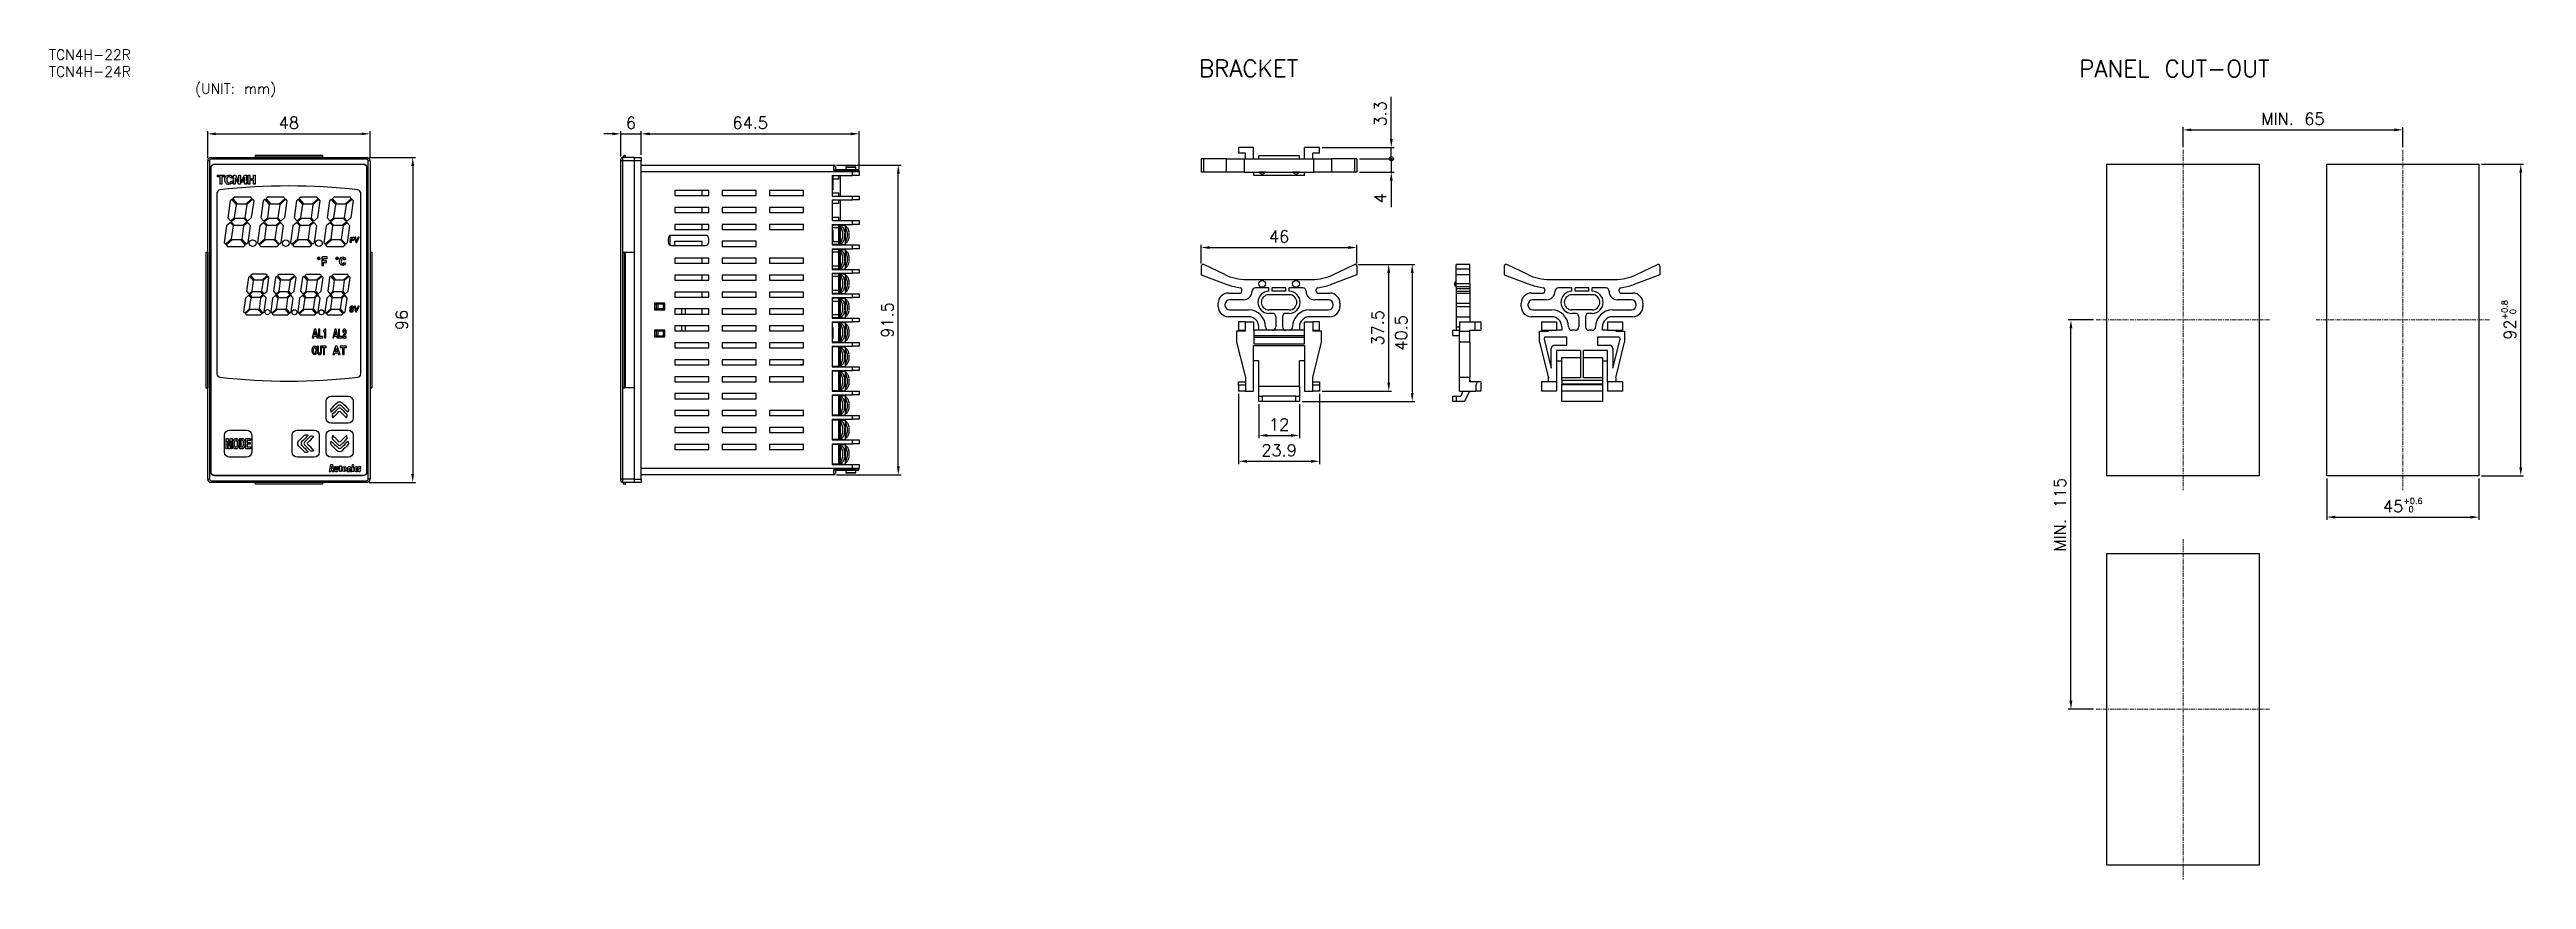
# Model space of a CAD drawing. Extents: x -3 to 729, y -109 to 136.
import ezdxf

# ---------------------------------------------------------------- set-up
doc = ezdxf.new("R2010")
doc.units = 0
doc.linetypes.add('CENTER', pattern=[2, 1.25, -0.25, 0.25, -0.25])
doc.layers.get('0').update_dxf_attribs({"linetype": 'CONTINUOUS'})
doc.layers.add('Z_OM_CENTER', color=4, linetype='CENTER', lineweight=13)
doc.layers.add('Z_OM_OUTLINE', color=7, linetype='CONTINUOUS', lineweight=30)
doc.layers.add('Z_OM_DIM', color=3, linetype='CONTINUOUS')
doc.layers.add('Z_OM_NOTE', color=3, linetype='CONTINUOUS')
doc.styles.get("Standard").update_dxf_attribs({"font": 'txt.shx'})
doc.dimstyles.new('AM_ISO$0', dxfattribs={"dimtxt": 3.5, "dimasz": 2.5, "dimexe": 0.8, "dimexo": 0.8, "dimgap": 1.5, "dimtad": 1, "dimdec": 1, "dimzin": 1, "dimdsep": 46, "dimtxsty": 'Standard', "dimcen": 0, "dimclrd": 256, "dimclre": 256, "dimclrt": 2, "dimadec": 0, "dimazin": 2, "dimtp": 0.1, "dimtm": 0.1, "dimtfac": 0.71, "dimtdec": 1, "dimtmove": 0, "dimatfit": 3, "dimfxl": 1, "dimlwd": -1, "dimlwe": -1, "dimarcsym": 0})

msp = doc.modelspace()

# ---------------------------------------------------------------- texts
at = {"layer": 'Z_OM_DIM', "insert": (-3.62, 135.66), "char_height": 3, "attachment_point": 1}
msp.add_mtext_dynamic_manual_height_columns('TCN4H-22R\\PTCN4H-24R', width=38.4623, gutter_width=15, heights=[0], dxfattribs=at)
at = {"layer": 'Z_OM_NOTE'}
for s, height, p in [('BRACKET', 5, (336.4, 127.61)), ('PANEL CUT-OUT', 5, (596.7, 127.54)), ('(UNIT: mm)', 3, (39.51, 122.61))]:
    msp.add_text(s, height=height, dxfattribs=at).set_placement(p)

# ---------------------------------------------------------------- blocks, each defined once
blk = doc.blocks.new('*D1')
at = {"layer": 'Z_OM_DIM', "transparency": 16777216}
for p, q in [((91.07, 103.79), (104.7, 103.79)), ((103.9, 101.29), (103.9, 10.29)), ((91.07, 7.79), (104.7, 7.79))]:
    blk.add_line(p, q, dxfattribs=at)
for points in [[(103.48, 101.29), (104.32, 101.29), (103.9, 103.79)], [(103.48, 10.29), (104.32, 10.29), (103.9, 7.79)]]:
    blk.add_solid(points, dxfattribs=at)
at = {"layer": 'Z_OM_DIM', "color": 2, "transparency": 16777216, "insert": (100.65, 55.79), "char_height": 3.5, "attachment_point": 5, "rotation": 90}
blk.add_mtext('96', dxfattribs=at)
blk = doc.blocks.new('*D3')
at = {"layer": 'Z_OM_DIM', "transparency": 16777216}
for p, q in [((383.39, 72.21), (393.32, 72.21)), ((392.52, 37.25), (392.52, 69.71)), ((372.84, 34.75), (393.32, 34.75))]:
    blk.add_line(p, q, dxfattribs=at)
for points in [[(392.1, 69.71), (392.93, 69.71), (392.52, 72.21)], [(392.1, 37.25), (392.93, 37.25), (392.52, 34.75)]]:
    blk.add_solid(points, dxfattribs=at)
at = {"layer": 'Z_OM_DIM', "color": 2, "transparency": 16777216, "insert": (389.27, 53.48), "char_height": 3.5, "attachment_point": 5, "rotation": 90}
blk.add_mtext('37.5', dxfattribs=at)
blk = doc.blocks.new('*D4')
at = {"layer": 'Z_OM_DIM', "transparency": 16777216}
for p, q in [((337.09, 72.51), (337.09, 77.99)), ((339.59, 77.19), (380.59, 77.19)), ((383.09, 72.51), (383.09, 77.99))]:
    blk.add_line(p, q, dxfattribs=at)
for points in [[(339.59, 77.6), (339.59, 76.77), (337.09, 77.19)], [(380.59, 77.6), (380.59, 76.77), (383.09, 77.19)]]:
    blk.add_solid(points, dxfattribs=at)
at = {"layer": 'Z_OM_DIM', "color": 2, "transparency": 16777216, "insert": (360.09, 80.44), "char_height": 3.5, "attachment_point": 5}
blk.add_mtext('46', dxfattribs=at)
blk = doc.blocks.new('*D5')
at = {"layer": 'Z_OM_DIM', "transparency": 16777216}
for p, q in [((354.09, 30.95), (354.09, 20.88)), ((366.09, 30.95), (366.09, 20.88)), ((356.59, 21.68), (363.59, 21.68))]:
    blk.add_line(p, q, dxfattribs=at)
for points in [[(356.59, 22.1), (356.59, 21.26), (354.09, 21.68)], [(363.59, 22.1), (363.59, 21.26), (366.09, 21.68)]]:
    blk.add_solid(points, dxfattribs=at)
at = {"layer": 'Z_OM_DIM', "color": 2, "transparency": 16777216, "insert": (360.09, 24.93), "char_height": 3.5, "attachment_point": 5}
blk.add_mtext('12', dxfattribs=at)
blk = doc.blocks.new('*D6')
at = {"layer": 'Z_OM_DIM', "transparency": 16777216}
for p, q in [((348.14, 33.95), (348.14, 13.24)), ((372.04, 33.95), (372.04, 13.24)), ((350.64, 14.04), (369.54, 14.04))]:
    blk.add_line(p, q, dxfattribs=at)
for points in [[(350.64, 14.46), (350.64, 13.63), (348.14, 14.04)], [(369.54, 14.46), (369.54, 13.63), (372.04, 14.04)]]:
    blk.add_solid(points, dxfattribs=at)
at = {"layer": 'Z_OM_DIM', "color": 2, "transparency": 16777216, "insert": (360.09, 17.29), "char_height": 3.5, "attachment_point": 5}
blk.add_mtext('23.9', dxfattribs=at)
blk = doc.blocks.new('_DotSmall')
at = {"color": 0, "linetype": 'ByBlock', "const_width": 0.5}
blk.add_lwpolyline([(-0.0625, 0, 1), (0.0625, 0, 1)], format="xyb", close=True, dxfattribs=at)
blk = doc.blocks.new('*D7')
at = {"layer": 'Z_OM_DIM', "transparency": 16777216}
for p, q in [((383.89, 103.43), (394.08, 103.43)), ((393.28, 103.43), (393.28, 105.93)), ((393.28, 103.43), (393.28, 99.43)), ((383.89, 99.43), (394.08, 99.43)), ((393.28, 96.93), (393.28, 89.1))]:
    blk.add_line(p, q, dxfattribs=at)
blk.add_solid([(392.86, 96.93), (393.7, 96.93), (393.28, 99.43)], dxfattribs=at)
at = {"layer": 'Z_OM_DIM', "transparency": 16777216, "xscale": 2.5, "yscale": 2.5, "zscale": 2.5, "rotation": 270}
blk.add_blockref('_DotSmall', (393.28, 103.43), dxfattribs=at)
at = {"layer": 'Z_OM_DIM', "color": 2, "transparency": 16777216, "insert": (390.03, 91.77), "char_height": 3.5, "attachment_point": 5, "rotation": 90}
blk.add_mtext('4', dxfattribs=at)
blk = doc.blocks.new('*D8')
at = {"layer": 'Z_OM_DIM', "transparency": 16777216}
for p, q in [((393.28, 109.23), (393.28, 121.73)), ((372.84, 106.73), (394.08, 106.73)), ((383.89, 103.43), (394.08, 103.43)), ((393.28, 103.43), (393.28, 106.73)), ((393.28, 103.43), (393.28, 100.93))]:
    blk.add_line(p, q, dxfattribs=at)
blk.add_solid([(392.86, 109.23), (393.7, 109.23), (393.28, 106.73)], dxfattribs=at)
at = {"layer": 'Z_OM_DIM', "transparency": 16777216, "xscale": 2.5, "yscale": 2.5, "zscale": 2.5, "rotation": 90}
blk.add_blockref('_DotSmall', (393.28, 103.43), dxfattribs=at)
at = {"layer": 'Z_OM_DIM', "color": 2, "transparency": 16777216, "insert": (390.03, 116.73), "char_height": 3.5, "attachment_point": 5, "rotation": 90}
blk.add_mtext('3.3', dxfattribs=at)
blk = doc.blocks.new('*D9')
at = {"layer": 'Z_OM_DIM', "transparency": 16777216}
for p, q in [((383.39, 72.21), (400.26, 72.21)), ((399.46, 69.71), (399.46, 34.25)), ((366.89, 31.75), (400.26, 31.75))]:
    blk.add_line(p, q, dxfattribs=at)
for points in [[(399.04, 69.71), (399.88, 69.71), (399.46, 72.21)], [(399.04, 34.25), (399.88, 34.25), (399.46, 31.75)]]:
    blk.add_solid(points, dxfattribs=at)
at = {"layer": 'Z_OM_DIM', "color": 2, "transparency": 16777216, "insert": (396.21, 51.98), "char_height": 3.5, "attachment_point": 5, "rotation": 90}
blk.add_mtext('40.5', dxfattribs=at)
blk = doc.blocks.new('*D11')
at = {"layer": 'Z_OM_DIM', "transparency": 16777216}
for p, q in [((43.27, 103.59), (43.27, 111.57)), ((45.77, 110.77), (88.77, 110.77)), ((91.27, 103.59), (91.27, 111.57))]:
    blk.add_line(p, q, dxfattribs=at)
for points in [[(45.77, 111.18), (45.77, 110.35), (43.27, 110.77)], [(88.77, 111.18), (88.77, 110.35), (91.27, 110.77)]]:
    blk.add_solid(points, dxfattribs=at)
at = {"layer": 'Z_OM_DIM', "color": 2, "transparency": 16777216, "insert": (67.27, 114.02), "char_height": 3.5, "attachment_point": 5}
blk.add_mtext('48', dxfattribs=at)
blk = doc.blocks.new('*D12')
at = {"layer": 'Z_OM_DIM', "transparency": 16777216}
for p, q in [((162.94, 110.77), (160.44, 110.77)), ((165.44, 104.09), (165.44, 111.57)), ((165.44, 110.77), (171.44, 110.77)), ((171.44, 104.59), (171.44, 111.57)), ((173.94, 110.77), (176.44, 110.77))]:
    blk.add_line(p, q, dxfattribs=at)
for points in [[(162.94, 111.18), (162.94, 110.35), (165.44, 110.77)], [(173.94, 111.18), (173.94, 110.35), (171.44, 110.77)]]:
    blk.add_solid(points, dxfattribs=at)
at = {"layer": 'Z_OM_DIM', "color": 2, "transparency": 16777216, "insert": (168.44, 114.02), "char_height": 3.5, "attachment_point": 5}
blk.add_mtext('6', dxfattribs=at)
blk = doc.blocks.new('*D13')
at = {"layer": 'Z_OM_DIM', "transparency": 16777216}
for p, q in [((171.44, 104.59), (171.44, 111.57)), ((173.94, 110.77), (233.44, 110.77)), ((235.94, 100.34), (235.94, 111.57))]:
    blk.add_line(p, q, dxfattribs=at)
for points in [[(173.94, 111.18), (173.94, 110.35), (171.44, 110.77)], [(233.44, 111.18), (233.44, 110.35), (235.94, 110.77)]]:
    blk.add_solid(points, dxfattribs=at)
at = {"layer": 'Z_OM_DIM', "color": 2, "transparency": 16777216, "insert": (203.69, 114.02), "char_height": 3.5, "attachment_point": 5}
blk.add_mtext('64.5', dxfattribs=at)
blk = doc.blocks.new('*D14')
at = {"layer": 'Z_OM_DIM', "transparency": 16777216}
for p, q in [((229.24, 101.54), (248.3, 101.54)), ((247.5, 12.54), (247.5, 99.04)), ((229.24, 10.04), (248.3, 10.04))]:
    blk.add_line(p, q, dxfattribs=at)
for points in [[(247.08, 99.04), (247.92, 99.04), (247.5, 101.54)], [(247.08, 12.54), (247.92, 12.54), (247.5, 10.04)]]:
    blk.add_solid(points, dxfattribs=at)
at = {"layer": 'Z_OM_DIM', "color": 2, "transparency": 16777216, "insert": (244.25, 55.79), "char_height": 3.5, "attachment_point": 5, "rotation": 90}
blk.add_mtext('91.5', dxfattribs=at)
blk = doc.blocks.new('*D15')
at = {"layer": 'Z_OM_DIM', "transparency": 16777216}
for p, q in [((600.94, 55.79), (593.45, 55.79)), ((594.25, -56.71), (594.25, 53.29)), ((600.94, -59.21), (593.45, -59.21))]:
    blk.add_line(p, q, dxfattribs=at)
for points in [[(593.83, 53.29), (594.66, 53.29), (594.25, 55.79)], [(593.83, -56.71), (594.66, -56.71), (594.25, -59.21)]]:
    blk.add_solid(points, dxfattribs=at)
at = {"layer": 'Z_OM_DIM', "color": 2, "transparency": 16777216, "insert": (591, -1.71), "char_height": 3.5, "attachment_point": 5, "rotation": 90}
blk.add_mtext('MIN. 115', dxfattribs=at)
blk = doc.blocks.new('*D16')
at = {"layer": 'Z_OM_DIM', "transparency": 16777216}
for p, q in [((627.39, 106.85), (627.39, 112.74)), ((629.89, 111.94), (689.89, 111.94)), ((692.39, 106.85), (692.39, 112.74))]:
    blk.add_line(p, q, dxfattribs=at)
for points in [[(629.89, 112.36), (629.89, 111.52), (627.39, 111.94)], [(689.89, 112.36), (689.89, 111.52), (692.39, 111.94)]]:
    blk.add_solid(points, dxfattribs=at)
at = {"layer": 'Z_OM_DIM', "color": 2, "transparency": 16777216, "insert": (659.89, 115.19), "char_height": 3.5, "attachment_point": 5}
blk.add_mtext('MIN. 65', dxfattribs=at)
blk = doc.blocks.new('*D17')
at = {"layer": 'Z_OM_DIM', "transparency": 16777216}
for p, q in [((669.89, 8.99), (669.89, -3.24)), ((714.89, 8.99), (714.89, -3.24)), ((672.39, -2.44), (712.39, -2.44))]:
    blk.add_line(p, q, dxfattribs=at)
for points in [[(672.39, -2.03), (672.39, -2.86), (669.89, -2.44)], [(712.39, -2.03), (712.39, -2.86), (714.89, -2.44)]]:
    blk.add_solid(points, dxfattribs=at)
at = {"layer": 'Z_OM_DIM', "color": 2, "transparency": 16777216, "insert": (692.39, 1.1), "char_height": 3.5, "attachment_point": 5}
blk.add_mtext('45{\\H0.5x;\\S+0.6^  0;}', dxfattribs=at)
blk = doc.blocks.new('*D18')
at = {"layer": 'Z_OM_DIM', "transparency": 16777216}
for p, q in [((715.69, 101.79), (728.08, 101.79)), ((727.28, 12.29), (727.28, 99.29)), ((715.69, 9.79), (728.08, 9.79))]:
    blk.add_line(p, q, dxfattribs=at)
for points in [[(726.86, 99.29), (727.69, 99.29), (727.28, 101.79)], [(726.86, 12.29), (727.69, 12.29), (727.28, 9.79)]]:
    blk.add_solid(points, dxfattribs=at)
at = {"layer": 'Z_OM_DIM', "color": 2, "transparency": 16777216, "insert": (723.73, 55.79), "char_height": 3.5, "attachment_point": 5, "rotation": 90}
blk.add_mtext('92{\\H0.5x;\\S+0.8^  0;}', dxfattribs=at)
blk = doc.blocks.new('block 160')
at = {"layer": 'Z_OM_OUTLINE'}
for points, knots in [([(118.5, 112.98), (118.44, 113.04), (118.35, 113.08), (118.23, 113.09), (118.2, 113.09), (118.18, 113.09), (118.15, 113.09), (117.94, 113.09), (117.73, 113.09), (117.51, 113.09), (117.44, 112.56), (117.36, 112.03), (117.29, 111.49), (117.39, 111.49), (117.49, 111.49), (117.59, 111.49), (117.62, 111.68), (117.64, 111.88), (117.67, 112.07), (117.78, 112.07), (117.89, 112.07), (118, 112.07), (118.03, 112.07), (118.05, 112.07), (118.08, 112.07), (118.2, 112.08), (118.31, 112.12), (118.39, 112.2), (118.49, 112.3), (118.56, 112.43), (118.58, 112.6), (118.6, 112.76), (118.58, 112.88), (118.5, 112.98)], [0, 0, 0, 0, 1, 1, 1, 2, 2, 2, 3, 3, 3, 4, 4, 4, 5, 5, 5, 6, 6, 6, 7, 7, 7, 8, 8, 8, 9, 9, 9, 10, 10, 10, 11, 11, 11, 11]), ([(118.29, 112.59), (118.26, 112.43), (118.2, 112.35), (118.09, 112.33), (118.07, 112.33), (118.05, 112.33), (118.02, 112.33), (117.92, 112.33), (117.81, 112.33), (117.71, 112.33), (117.73, 112.5), (117.75, 112.67), (117.78, 112.84), (117.89, 112.84), (117.99, 112.84), (118.1, 112.84), (118.25, 112.83), (118.31, 112.75), (118.29, 112.59)], [0, 0, 0, 0, 1, 1, 1, 2, 2, 2, 3, 3, 3, 4, 4, 4, 5, 5, 5, 6, 6, 6, 6])]:
    blk.add_open_spline(points, degree=3, knots=knots, dxfattribs=at)
blk = doc.blocks.new('A$C39760348')
at = {"layer": 'Z_OM_OUTLINE'}
for p, q in [((-13.81, 88.28), (-13.81, 88.75)), ((-13.81, 88.75), (-11.7, 88.75)), ((-13.02, 88.28), (-13.81, 88.28)), ((-13.02, 86.08), (-13.02, 88.28)), ((-11.7, 88.28), (-12.49, 88.28)), ((-12.49, 88.28), (-12.49, 86.08)), ((-11.7, 88.75), (-11.7, 88.28)), ((-9.04, 86.08), (-9.04, 88.75)), ((-9.04, 88.75), (-8.48, 88.75)), ((-8.54, 87.98), (-8.55, 87.98)), ((-8.55, 87.98), (-8.55, 86.08)), ((-7.5, 86.08), (-8.54, 87.98)), ((-8.48, 88.75), (-7.47, 86.89)), ((-7.47, 88.75), (-6.97, 88.75)), ((-7.47, 86.89), (-7.47, 88.75)), ((-6.97, 88.75), (-6.97, 86.08)), ((-6.71, 87.12), (-5.78, 88.75)), ((-5.71, 88.23), (-6.33, 87.08)), ((-5.78, 88.75), (-5.21, 88.75)), ((-5.71, 87.08), (-5.71, 88.23)), ((-5.71, 88.23), (-5.71, 88.23)), ((-5.21, 88.75), (-5.21, 87.08)), ((-4.71, 86.08), (-4.71, 88.75)), ((-4.71, 88.75), (-4.18, 88.75)), ((-4.18, 88.75), (-4.18, 87.74)), ((-3.17, 87.74), (-3.17, 88.75)), ((-3.17, 88.75), (-2.64, 88.75)), ((-2.64, 88.75), (-2.64, 86.08)), ((-12.49, 86.08), (-13.02, 86.08)), ((-10.05, 81.15), (-10.74, 76.2)), ((-9.57, 81.56), (-10.05, 81.15)), ((-9.43, 81.55), (-9.57, 81.56)), ((-8.17, 80.1), (-9.43, 81.55)), ((-9.2, 81.89), (-9.21, 81.75)), ((-9.21, 81.75), (-7.95, 80.3)), ((-8.72, 82.3), (-9.2, 81.89)), ((-8.55, 86.08), (-9.04, 86.08)), ((-3.95, 82.3), (-8.72, 82.3)), ((-6.97, 86.08), (-7.5, 86.08)), ((-7.47, 86.89), (-7.47, 86.89)), ((-6.71, 86.67), (-6.71, 87.12)), ((-5.71, 86.67), (-6.71, 86.67)), ((-6.33, 87.08), (-5.71, 87.08)), ((-5.71, 86.08), (-5.71, 86.67)), ((-5.21, 86.08), (-5.71, 86.08)), ((-5.34, 80.3), (-3.64, 81.78)), ((-5.21, 87.08), (-4.94, 87.08)), ((-4.94, 86.67), (-5.21, 86.67)), ((-5.21, 86.67), (-5.21, 86.08)), ((-3.44, 81.56), (-5.14, 80.07)), ((-4.94, 87.08), (-4.94, 86.67)), ((-4.18, 86.08), (-4.71, 86.08)), ((-4.18, 87.74), (-3.17, 87.74)), ((-4.18, 87.28), (-4.18, 86.08)), ((-3.17, 87.28), (-4.18, 87.28)), ((-3.63, 81.92), (-3.95, 82.3)), ((-3.67, 76.23), (-2.97, 81.17)), ((-3.64, 81.78), (-3.63, 81.92)), ((-3.3, 81.55), (-3.44, 81.56)), ((-2.97, 81.17), (-3.3, 81.55)), ((-3.17, 86.08), (-3.17, 87.28)), ((-2.64, 86.08), (-3.17, 86.08)), ((-0.24, 81.15), (-0.94, 76.2)), ((0.23, 81.56), (-0.24, 81.15)), ((0.37, 81.55), (0.23, 81.56)), ((1.63, 80.1), (0.37, 81.55)), ((0.61, 81.89), (0.6, 81.75)), ((0.6, 81.75), (1.86, 80.3)), ((1.08, 82.3), (0.61, 81.89)), ((5.85, 82.3), (1.08, 82.3)), ((4.46, 80.3), (6.16, 81.78)), ((6.36, 81.56), (4.66, 80.07)), ((6.17, 81.92), (5.85, 82.3)), ((6.13, 76.23), (6.83, 81.17)), ((6.16, 81.78), (6.17, 81.92)), ((6.5, 81.55), (6.36, 81.56)), ((6.83, 81.17), (6.5, 81.55)), ((9.56, 81.15), (8.86, 76.2)), ((10.03, 81.56), (9.56, 81.15)), ((10.17, 81.55), (10.03, 81.56)), ((11.43, 80.1), (10.17, 81.55)), ((10.41, 81.89), (10.4, 81.75)), ((10.4, 81.75), (11.66, 80.3)), ((10.88, 82.3), (10.41, 81.89)), ((15.65, 82.3), (10.88, 82.3)), ((14.26, 80.3), (15.96, 81.78)), ((16.16, 81.56), (14.46, 80.07)), ((15.97, 81.92), (15.65, 82.3)), ((15.93, 76.23), (16.63, 81.17)), ((15.96, 81.78), (15.97, 81.92)), ((16.3, 81.55), (16.16, 81.56)), ((16.63, 81.17), (16.3, 81.55)), ((19.36, 81.15), (18.66, 76.2)), ((19.83, 81.56), (19.36, 81.15)), ((19.97, 81.55), (19.83, 81.56)), ((21.23, 80.1), (19.97, 81.55)), ((20.21, 81.89), (20.2, 81.75)), ((20.2, 81.75), (21.46, 80.3)), ((20.68, 82.3), (20.21, 81.89)), ((25.44, 82.3), (20.68, 82.3)), ((24.06, 80.3), (25.76, 81.78)), ((25.96, 81.56), (24.25, 80.07)), ((25.77, 81.92), (25.44, 82.3)), ((25.73, 76.23), (26.43, 81.17)), ((25.76, 81.78), (25.77, 81.92)), ((26.1, 81.55), (25.96, 81.56)), ((26.43, 81.17), (26.1, 81.55)), ((-11.08, 73.77), (-11.78, 68.83)), ((-9.99, 74.72), (-11.08, 73.77)), ((-10.74, 76.2), (-9.95, 75.29)), ((-9.85, 74.71), (-9.99, 74.72)), ((-9.95, 75.29), (-9.81, 75.28)), ((-9.06, 73.8), (-9.85, 74.71)), ((-9.81, 75.28), (-8.72, 76.23)), ((-9.62, 75.05), (-9.63, 74.91)), ((-9.63, 74.91), (-8.83, 74)), ((-8.52, 76), (-9.62, 75.05)), ((-9.61, 69.93), (-9.06, 73.8)), ((-8.83, 74), (-6.23, 74)), ((-8.72, 76.23), (-8.17, 80.1)), ((-5.92, 76), (-8.52, 76)), ((-7.95, 80.3), (-5.34, 80.3)), ((-6.03, 73.77), (-6.58, 69.9)), ((-6.23, 74), (-5.14, 74.95)), ((-4.94, 74.72), (-6.03, 73.77)), ((-5.12, 75.09), (-5.92, 76)), ((-5.14, 80.07), (-5.69, 76.2)), ((-5.69, 76.2), (-4.9, 75.29)), ((-5.14, 74.95), (-5.12, 75.09)), ((-4.8, 74.71), (-4.94, 74.72)), ((-4.9, 75.29), (-4.76, 75.28)), ((-4.01, 73.8), (-4.8, 74.71)), ((-4.76, 75.28), (-3.67, 76.23)), ((-4.7, 68.85), (-4.01, 73.8)), ((-1.28, 73.77), (-1.97, 68.83)), ((-0.19, 74.72), (-1.28, 73.77)), ((-0.94, 76.2), (-0.15, 75.29)), ((-0.05, 74.71), (-0.19, 74.72)), ((-0.15, 75.29), (-0.01, 75.28)), ((0.74, 73.8), (-0.05, 74.71)), ((-0.01, 75.28), (1.09, 76.23)), ((0.19, 75.05), (0.18, 74.91)), ((0.18, 74.91), (0.97, 74)), ((1.28, 76), (0.19, 75.05)), ((0.2, 69.93), (0.74, 73.8)), ((0.97, 74), (3.57, 74)), ((1.09, 76.23), (1.63, 80.1)), ((3.88, 76), (1.28, 76)), ((1.86, 80.3), (4.46, 80.3)), ((3.77, 73.77), (3.23, 69.9)), ((3.57, 74), (4.67, 74.95)), ((4.86, 74.72), (3.77, 73.77)), ((4.67, 75.09), (3.88, 76)), ((4.66, 80.07), (4.11, 76.2)), ((4.11, 76.2), (4.9, 75.29)), ((4.67, 74.95), (4.67, 75.09)), ((5, 74.71), (4.86, 74.72)), ((4.9, 75.29), (5.04, 75.28)), ((5.79, 73.8), (5, 74.71)), ((5.04, 75.28), (6.13, 76.23)), ((5.1, 68.85), (5.79, 73.8)), ((8.52, 73.77), (7.83, 68.83)), ((9.61, 74.72), (8.52, 73.77)), ((8.86, 76.2), (9.65, 75.29)), ((9.75, 74.71), (9.61, 74.72)), ((9.65, 75.29), (9.79, 75.28)), ((10.54, 73.8), (9.75, 74.71)), ((9.79, 75.28), (10.89, 76.23)), ((9.99, 75.05), (9.98, 74.91)), ((9.98, 74.91), (10.77, 74)), ((11.08, 76), (9.99, 75.05)), ((10, 69.93), (10.54, 73.8)), ((10.77, 74), (13.37, 74)), ((10.89, 76.23), (11.43, 80.1)), ((13.68, 76), (11.08, 76)), ((11.66, 80.3), (14.26, 80.3)), ((13.57, 73.77), (13.03, 69.9)), ((13.37, 74), (14.47, 74.95)), ((14.66, 74.72), (13.57, 73.77)), ((14.47, 75.09), (13.68, 76)), ((14.46, 80.07), (13.91, 76.2)), ((13.91, 76.2), (14.7, 75.29)), ((14.47, 74.95), (14.47, 75.09)), ((14.8, 74.71), (14.66, 74.72)), ((14.7, 75.29), (14.84, 75.28)), ((15.59, 73.8), (14.8, 74.71)), ((14.84, 75.28), (15.93, 76.23)), ((14.9, 68.85), (15.59, 73.8)), ((18.32, 73.77), (17.63, 68.83)), ((19.41, 74.72), (18.32, 73.77)), ((18.66, 76.2), (19.45, 75.29)), ((19.55, 74.71), (19.41, 74.72)), ((19.45, 75.29), (19.59, 75.28)), ((20.34, 73.8), (19.55, 74.71)), ((19.59, 75.28), (20.68, 76.23)), ((19.79, 75.05), (19.78, 74.91)), ((19.78, 74.91), (20.57, 74)), ((20.88, 76), (19.79, 75.05)), ((19.8, 69.93), (20.34, 73.8)), ((20.57, 74), (23.17, 74)), ((20.68, 76.23), (21.23, 80.1)), ((23.48, 76), (20.88, 76)), ((21.46, 80.3), (24.06, 80.3)), ((23.37, 73.77), (22.82, 69.9)), ((23.17, 74), (24.26, 74.95)), ((24.46, 74.72), (23.37, 73.77)), ((24.27, 75.09), (23.48, 76)), ((24.25, 80.07), (23.71, 76.2)), ((23.71, 76.2), (24.5, 75.29)), ((24.26, 74.95), (24.27, 75.09)), ((24.6, 74.71), (24.46, 74.72)), ((24.5, 75.29), (24.64, 75.28)), ((25.39, 73.8), (24.6, 74.71)), ((24.64, 75.28), (25.73, 76.23)), ((24.7, 68.85), (25.39, 73.8)), ((-11.78, 68.83), (-11.45, 68.46)), ((-11.45, 68.46), (-11.31, 68.45)), ((-11.31, 68.45), (-9.61, 69.93)), ((-11.11, 68.22), (-11.12, 68.08)), ((-11.12, 68.08), (-10.8, 67.7)), ((-9.41, 69.7), (-11.11, 68.22)), ((-10.8, 67.7), (-6.03, 67.7)), ((-6.8, 69.7), (-9.41, 69.7)), ((-5.54, 68.25), (-6.8, 69.7)), ((-6.58, 69.9), (-5.32, 68.45)), ((-6.03, 67.7), (-5.55, 68.11)), ((-5.55, 68.11), (-5.54, 68.25)), ((-5.32, 68.45), (-5.18, 68.44)), ((-5.18, 68.44), (-4.7, 68.85)), ((-1.97, 68.83), (-1.65, 68.46)), ((-1.65, 68.46), (-1.5, 68.45)), ((-1.5, 68.45), (0.2, 69.93)), ((-1.31, 68.22), (-1.32, 68.08)), ((-1.32, 68.08), (-0.99, 67.7)), ((0.4, 69.7), (-1.31, 68.22)), ((-0.99, 67.7), (3.77, 67.7)), ((3, 69.7), (0.4, 69.7)), ((4.26, 68.25), (3, 69.7)), ((3.23, 69.9), (4.48, 68.45)), ((3.77, 67.7), (4.25, 68.11)), ((4.25, 68.11), (4.26, 68.25)), ((4.48, 68.45), (4.62, 68.44)), ((4.62, 68.44), (5.1, 68.85)), ((7.83, 68.83), (8.15, 68.46)), ((8.15, 68.46), (8.3, 68.45)), ((8.3, 68.45), (10, 69.93)), ((8.49, 68.22), (8.48, 68.08)), ((8.48, 68.08), (8.81, 67.7)), ((10.2, 69.7), (8.49, 68.22)), ((8.81, 67.7), (13.57, 67.7)), ((12.8, 69.7), (10.2, 69.7)), ((14.06, 68.25), (12.8, 69.7)), ((13.03, 69.9), (14.28, 68.45)), ((13.57, 67.7), (14.05, 68.11)), ((14.05, 68.11), (14.06, 68.25)), ((14.28, 68.45), (14.42, 68.44)), ((14.42, 68.44), (14.9, 68.85)), ((17.63, 68.83), (17.95, 68.46)), ((17.95, 68.46), (18.09, 68.45)), ((18.09, 68.45), (19.8, 69.93)), ((18.29, 68.22), (18.28, 68.08)), ((18.28, 68.08), (18.61, 67.7)), ((20, 69.7), (18.29, 68.22)), ((18.61, 67.7), (23.37, 67.7)), ((22.6, 69.7), (20, 69.7)), ((23.86, 68.25), (22.6, 69.7)), ((22.82, 69.9), (24.08, 68.45)), ((23.37, 67.7), (23.85, 68.11)), ((23.85, 68.11), (23.86, 68.25)), ((24.08, 68.45), (24.22, 68.44)), ((24.22, 68.44), (24.7, 68.85)), ((26.85, 70.45), (27.11, 68.85)), ((27.14, 70.45), (26.85, 70.45)), ((27.11, 68.85), (27.39, 68.85)), ((27.31, 69.3), (27.14, 70.45)), ((27.83, 70.45), (27.31, 69.3)), ((27.39, 68.85), (28.11, 70.45)), ((28.11, 70.45), (27.83, 70.45)), ((-4.26, 58.86), (-4.61, 58.55)), ((-4.11, 58.85), (-4.26, 58.86)), ((-3.12, 57.7), (-4.11, 58.85)), ((-3.88, 59.19), (-3.89, 59.05)), ((-3.89, 59.05), (-2.89, 57.9)), ((-3.52, 59.5), (-3.88, 59.19)), ((0.64, 59.5), (-3.52, 59.5)), ((-0.49, 57.9), (0.87, 59.08)), ((1.07, 58.86), (-0.29, 57.67)), ((0.88, 59.22), (0.64, 59.5)), ((0.87, 59.08), (0.88, 59.22)), ((1.21, 58.85), (1.07, 58.86)), ((1.45, 58.57), (1.21, 58.85)), ((3.74, 58.84), (3.39, 58.53)), ((3.89, 58.83), (3.74, 58.84)), ((4.88, 57.69), (3.89, 58.83)), ((4.12, 59.17), (4.11, 59.03)), ((4.11, 59.03), (5.11, 57.88)), ((4.48, 59.48), (4.12, 59.17)), ((8.64, 59.48), (4.48, 59.48)), ((7.51, 57.88), (8.87, 59.07)), ((9.07, 58.84), (7.71, 57.66)), ((8.88, 59.21), (8.64, 59.48)), ((8.87, 59.07), (8.88, 59.21)), ((9.21, 58.83), (9.07, 58.84)), ((9.45, 58.55), (9.21, 58.83)), ((11.74, 58.84), (11.39, 58.53)), ((11.88, 58.83), (11.74, 58.84)), ((12.88, 57.69), (11.88, 58.83)), ((12.12, 59.17), (12.11, 59.03)), ((12.11, 59.03), (13.11, 57.88)), ((12.48, 59.48), (12.12, 59.17)), ((16.64, 59.48), (12.48, 59.48)), ((15.51, 57.88), (16.87, 59.07)), ((17.06, 58.84), (15.71, 57.66)), ((16.88, 59.21), (16.64, 59.48)), ((16.87, 59.07), (16.88, 59.21)), ((17.21, 58.83), (17.06, 58.84)), ((17.45, 58.55), (17.21, 58.83)), ((19.74, 58.84), (19.38, 58.53)), ((19.88, 58.83), (19.74, 58.84)), ((20.88, 57.69), (19.88, 58.83)), ((20.12, 59.17), (20.11, 59.03)), ((20.11, 59.03), (21.11, 57.88)), ((20.48, 59.48), (20.12, 59.17)), ((24.64, 59.48), (20.48, 59.48)), ((23.51, 57.88), (24.87, 59.07)), ((25.06, 58.84), (23.7, 57.66)), ((24.88, 59.21), (24.64, 59.48)), ((24.87, 59.07), (24.88, 59.21)), ((25.21, 58.83), (25.06, 58.84)), ((25.45, 58.55), (25.21, 58.83)), ((-5.47, 52.48), (-6.04, 48.43)), ((-4.61, 53.22), (-5.47, 52.48)), ((-4.61, 58.55), (-5.18, 54.5)), ((-5.18, 54.5), (-4.57, 53.79)), ((-4.46, 53.21), (-4.61, 53.22)), ((-4.57, 53.79), (-4.43, 53.78)), ((-3.85, 52.5), (-4.46, 53.21)), ((-4.43, 53.78), (-3.56, 54.53)), ((-4.29, 49.33), (-3.85, 52.5)), ((-4.23, 53.55), (-4.24, 53.41)), ((-4.24, 53.41), (-3.62, 52.7)), ((-3.37, 54.3), (-4.23, 53.55)), ((-3.62, 52.7), (-1.22, 52.7)), ((-3.56, 54.53), (-3.12, 57.7)), ((-0.97, 54.3), (-3.37, 54.3)), ((-2.89, 57.9), (-0.49, 57.9)), ((-1.02, 52.48), (-1.47, 49.3)), ((-1.22, 52.7), (-0.36, 53.45)), ((-1.05, 52.85), (-1.05, 52.85)), ((-0.16, 53.22), (-1.02, 52.48)), ((-0.35, 53.59), (-0.97, 54.3)), ((-0.29, 57.67), (-0.74, 54.5)), ((-0.74, 54.5), (-0.12, 53.79)), ((-0.36, 53.45), (-0.35, 53.59)), ((-0.02, 53.21), (-0.16, 53.22)), ((-0.12, 53.79), (0.02, 53.78)), ((0.6, 52.5), (-0.02, 53.21)), ((0.02, 53.78), (0.88, 54.53)), ((0.03, 48.45), (0.6, 52.5)), ((0.88, 54.53), (1.45, 58.57)), ((2.53, 52.46), (1.96, 48.42)), ((3.39, 53.21), (2.53, 52.46)), ((3.39, 58.53), (2.82, 54.48)), ((2.82, 54.48), (3.43, 53.77)), ((3.53, 53.2), (3.39, 53.21)), ((3.43, 53.77), (3.57, 53.76)), ((4.15, 52.49), (3.53, 53.2)), ((3.57, 53.76), (4.44, 54.51)), ((3.71, 49.31), (4.15, 52.49)), ((3.77, 53.53), (3.76, 53.39)), ((3.76, 53.39), (4.38, 52.68)), ((4.63, 54.28), (3.77, 53.53)), ((4.38, 52.68), (6.78, 52.68)), ((4.44, 54.51), (4.88, 57.69)), ((7.03, 54.28), (4.63, 54.28)), ((5.11, 57.88), (7.51, 57.88)), ((6.97, 52.46), (6.53, 49.28)), ((6.78, 52.68), (7.64, 53.43)), ((6.95, 52.83), (6.95, 52.83)), ((7.84, 53.21), (6.97, 52.46)), ((7.65, 53.57), (7.03, 54.28)), ((7.71, 57.66), (7.26, 54.48)), ((7.26, 54.48), (7.88, 53.77)), ((7.64, 53.43), (7.65, 53.57)), ((7.98, 53.2), (7.84, 53.21)), ((7.88, 53.77), (8.02, 53.76)), ((8.59, 52.49), (7.98, 53.2)), ((8.02, 53.76), (8.88, 54.51)), ((8.03, 48.43), (8.59, 52.49)), ((8.88, 54.51), (9.45, 58.55)), ((10.53, 52.46), (9.96, 48.42)), ((11.39, 53.21), (10.53, 52.46)), ((11.39, 58.53), (10.82, 54.48)), ((10.82, 54.48), (11.43, 53.77)), ((11.53, 53.2), (11.39, 53.21)), ((11.43, 53.77), (11.57, 53.76)), ((12.15, 52.49), (11.53, 53.2)), ((11.57, 53.76), (12.44, 54.51)), ((11.71, 49.31), (12.15, 52.49)), ((11.77, 53.53), (11.76, 53.39)), ((11.76, 53.39), (12.38, 52.68)), ((12.63, 54.28), (11.77, 53.53)), ((12.38, 52.68), (14.78, 52.68)), ((12.44, 54.51), (12.88, 57.69)), ((15.03, 54.28), (12.63, 54.28)), ((13.11, 57.88), (15.51, 57.88)), ((14.98, 52.46), (14.53, 49.28)), ((14.78, 52.68), (15.64, 53.43)), ((14.95, 52.83), (14.95, 52.83)), ((15.84, 53.21), (14.98, 52.46)), ((15.65, 53.57), (15.03, 54.28)), ((15.71, 57.66), (15.26, 54.48)), ((15.26, 54.48), (15.88, 53.77)), ((15.64, 53.43), (15.65, 53.57)), ((15.98, 53.2), (15.84, 53.21)), ((15.88, 53.77), (16.02, 53.76)), ((16.59, 52.49), (15.98, 53.2)), ((16.02, 53.76), (16.88, 54.51)), ((16.02, 48.43), (16.59, 52.49)), ((16.88, 54.51), (17.45, 58.55)), ((18.53, 52.46), (17.96, 48.42)), ((19.39, 53.21), (18.53, 52.46)), ((19.38, 58.53), (18.82, 54.48)), ((18.82, 54.48), (19.43, 53.77)), ((19.53, 53.2), (19.39, 53.21)), ((19.43, 53.77), (19.57, 53.76)), ((20.15, 52.49), (19.53, 53.2)), ((19.57, 53.76), (20.43, 54.51)), ((19.7, 49.31), (20.15, 52.49)), ((19.77, 53.53), (19.76, 53.39)), ((19.76, 53.39), (20.38, 52.68)), ((20.63, 54.28), (19.77, 53.53)), ((20.38, 52.68), (22.78, 52.68)), ((20.43, 54.51), (20.88, 57.69)), ((23.03, 54.28), (20.63, 54.28)), ((21.11, 57.88), (23.51, 57.88)), ((22.97, 52.46), (22.53, 49.28)), ((22.78, 52.68), (23.64, 53.43)), ((22.95, 52.83), (22.95, 52.83)), ((23.84, 53.21), (22.97, 52.46)), ((23.65, 53.57), (23.03, 54.28)), ((23.7, 57.66), (23.26, 54.48)), ((23.26, 54.48), (23.88, 53.77)), ((23.64, 53.43), (23.65, 53.57)), ((23.98, 53.2), (23.84, 53.21)), ((23.88, 53.77), (24.02, 53.76)), ((24.59, 52.49), (23.98, 53.2)), ((24.02, 53.76), (24.88, 54.51)), ((24.02, 48.43), (24.59, 52.49)), ((24.88, 54.51), (25.45, 58.55)), ((-6.04, 48.43), (-5.8, 48.16)), ((-5.8, 48.16), (-5.65, 48.15)), ((-5.65, 48.15), (-4.29, 49.33)), ((-5.46, 47.92), (-5.47, 47.78)), ((-5.47, 47.78), (-5.23, 47.5)), ((-4.1, 49.1), (-5.46, 47.92)), ((-5.23, 47.5), (-1.07, 47.5)), ((-1.7, 49.1), (-4.1, 49.1)), ((-0.7, 47.95), (-1.7, 49.1)), ((-1.47, 49.3), (-0.47, 48.15)), ((-1.07, 47.5), (-0.71, 47.81)), ((-0.71, 47.81), (-0.7, 47.95)), ((-0.47, 48.15), (-0.33, 48.14)), ((-0.33, 48.14), (0.03, 48.45)), ((1.96, 48.42), (2.2, 48.14)), ((2.2, 48.14), (2.35, 48.13)), ((2.35, 48.13), (3.71, 49.31)), ((2.54, 47.9), (2.53, 47.76)), ((2.53, 47.76), (2.77, 47.48)), ((3.9, 49.08), (2.54, 47.9)), ((2.77, 47.48), (6.93, 47.48)), ((6.3, 49.08), (3.9, 49.08)), ((7.3, 47.94), (6.3, 49.08)), ((6.53, 49.28), (7.53, 48.13)), ((6.93, 47.48), (7.29, 47.8)), ((7.29, 47.8), (7.3, 47.94)), ((7.53, 48.13), (7.67, 48.12)), ((7.67, 48.12), (8.03, 48.43)), ((9.96, 48.42), (10.2, 48.14)), ((10.2, 48.14), (10.35, 48.13)), ((10.35, 48.13), (11.71, 49.31)), ((10.54, 47.9), (10.53, 47.76)), ((10.53, 47.76), (10.77, 47.48)), ((11.9, 49.08), (10.54, 47.9)), ((10.77, 47.48), (14.93, 47.48)), ((14.3, 49.08), (11.9, 49.08)), ((15.3, 47.94), (14.3, 49.08)), ((14.53, 49.28), (15.53, 48.13)), ((14.93, 47.48), (15.29, 47.8)), ((15.29, 47.8), (15.3, 47.94)), ((15.53, 48.13), (15.67, 48.12)), ((15.67, 48.12), (16.02, 48.43)), ((17.96, 48.42), (18.2, 48.14)), ((18.2, 48.14), (18.34, 48.13)), ((18.34, 48.13), (19.7, 49.31)), ((18.54, 47.9), (18.53, 47.76)), ((18.53, 47.76), (18.77, 47.48)), ((19.9, 49.08), (18.54, 47.9)), ((18.77, 47.48), (22.93, 47.48)), ((22.3, 49.08), (19.9, 49.08)), ((23.3, 47.94), (22.3, 49.08)), ((22.53, 49.28), (23.52, 48.13)), ((22.93, 47.48), (23.29, 47.8)), ((23.29, 47.8), (23.3, 47.94)), ((23.52, 48.13), (23.67, 48.12)), ((23.67, 48.12), (24.02, 48.43)), ((26.77, 50.08), (27.05, 48.38)), ((27.08, 50.08), (26.77, 50.08)), ((27.05, 48.38), (27.34, 48.38)), ((27.26, 48.86), (27.08, 50.08)), ((27.81, 50.08), (27.26, 48.86)), ((27.34, 48.38), (28.11, 50.08)), ((28.11, 50.08), (27.81, 50.08)), ((14.93, 43.3), (14.27, 40.7)), ((14.27, 40.7), (14.64, 40.7)), ((14.64, 40.7), (14.77, 41.21)), ((14.77, 41.21), (15.47, 41.21)), ((14.87, 41.62), (15.12, 42.64)), ((15.37, 41.62), (14.87, 41.62)), ((15.31, 43.3), (14.93, 43.3)), ((15.12, 42.64), (15.37, 41.62)), ((15.97, 40.7), (15.31, 43.3)), ((15.47, 41.21), (15.59, 40.7)), ((15.59, 40.7), (15.97, 40.7)), ((16.1, 43.3), (16.1, 40.7)), ((16.48, 43.3), (16.1, 43.3)), ((16.1, 40.7), (17.36, 40.7)), ((16.48, 41.12), (16.48, 43.3)), ((17.36, 41.12), (16.48, 41.12)), ((17.11, 38.26), (17.11, 37.85)), ((18.35, 38.26), (17.11, 38.26)), ((17.11, 37.85), (17.59, 37.85)), ((17.36, 40.7), (17.36, 41.12)), ((17.59, 37.85), (17.59, 35.77)), ((17.91, 35.77), (17.91, 37.85)), ((17.91, 37.85), (18.35, 37.85)), ((18.35, 37.85), (18.35, 38.26)), ((20.93, 43.3), (20.33, 40.7)), ((20.33, 40.7), (20.67, 40.7)), ((21.17, 38.26), (20.36, 35.76)), ((20.67, 40.7), (20.78, 41.21)), ((20.78, 41.21), (21.42, 41.21)), ((20.87, 41.62), (21.1, 42.64)), ((21.33, 41.62), (20.87, 41.62)), ((21.28, 43.3), (20.93, 43.3)), ((21.1, 42.64), (21.33, 41.62)), ((21.1, 36.64), (21.41, 37.63)), ((21.72, 36.64), (21.1, 36.64)), ((21.64, 38.26), (21.17, 38.26)), ((21.88, 40.7), (21.28, 43.3)), ((21.41, 37.63), (21.72, 36.64)), ((21.42, 41.21), (21.53, 40.7)), ((21.53, 40.7), (21.88, 40.7)), ((22.46, 35.76), (21.64, 38.26)), ((22, 43.3), (22, 40.7)), ((22.34, 43.3), (22, 43.3)), ((22, 40.7), (23.14, 40.7)), ((22.34, 41.12), (22.34, 43.3)), ((23.14, 41.12), (22.34, 41.12)), ((22.54, 38.26), (22.54, 37.86)), ((24.34, 38.26), (22.54, 38.26)), ((22.54, 37.86), (23.23, 37.86)), ((23.14, 40.7), (23.14, 41.12)), ((23.23, 37.86), (23.23, 35.78)), ((23.7, 35.78), (23.7, 37.86)), ((23.7, 37.86), (24.34, 37.86)), ((24.34, 37.86), (24.34, 38.26)), ((17.59, 35.77), (17.91, 35.77)), ((20.36, 35.76), (20.83, 35.76)), ((20.83, 35.76), (20.98, 36.25)), ((20.98, 36.25), (21.84, 36.25)), ((21.84, 36.25), (21.99, 35.76)), ((21.99, 35.76), (22.46, 35.76)), ((23.23, 35.78), (23.7, 35.78)), ((-11.19, 7.97), (-11.19, 10.97)), ((-11.19, 10.97), (-10.62, 10.97)), ((-10.83, 7.97), (-11.19, 7.97)), ((-10.82, 10.3), (-10.83, 10.3)), ((-10.83, 10.3), (-10.83, 7.97)), ((-10.48, 7.97), (-10.82, 10.3)), ((-10.62, 10.97), (-10.28, 8.7)), ((-10.11, 7.97), (-10.48, 7.97)), ((-10.28, 8.7), (-9.96, 10.97)), ((-10.28, 8.7), (-10.28, 8.7)), ((-9.76, 10.3), (-10.11, 7.97)), ((-9.96, 10.97), (-9.4, 10.97)), ((-9.76, 7.97), (-9.76, 10.3)), ((-9.4, 7.97), (-9.76, 7.97)), ((-9.4, 10.97), (-9.4, 7.97)), ((-5.39, 7.97), (-5.39, 10.97)), ((-5.39, 10.97), (-4.03, 10.97)), ((-3.99, 7.97), (-5.39, 7.97)), ((-4.03, 10.43), (-5.01, 10.43)), ((-5.01, 10.43), (-5.01, 9.8)), ((-5.01, 9.8), (-4.11, 9.8)), ((-4.11, 9.28), (-5.01, 9.28)), ((-5.01, 9.28), (-5.01, 8.5)), ((-5.01, 8.5), (-3.99, 8.5)), ((-4.11, 9.8), (-4.11, 9.28)), ((-4.03, 10.97), (-4.03, 10.43)), ((-3.99, 8.5), (-3.99, 7.97))]:
    blk.add_line(p, q, dxfattribs=at)
for points in [[(20.73, 1.26), (20.32, 3.19), (19.68, 3.19), (19.22, 1.26), (19.75, 1.26), (19.8, 1.51), (20.15, 1.51), (20.19, 1.26), (20.73, 1.26)], [(22.39, 1.26), (22.39, 2.17), (22.19, 2.17), (22.19, 2.58), (22.39, 2.58), (22.39, 2.93), (22.89, 2.93), (22.89, 2.58), (23.08, 2.58), (23.08, 2.17), (22.89, 2.17), (22.89, 1.26), (22.39, 1.26)], [(26, 1.26), (26, 2.58), (26.5, 2.58), (26.5, 1.26), (26, 1.26)]]:
    blk.add_lwpolyline(points, dxfattribs=at)
for points, knots in [([(-14.67, 0), (0, 0), (14.67, 0), (29.33, 0), (29.88, 0), (30.33, 0.45), (30.33, 1), (30.33, 29.09), (30.33, 57.18), (30.33, 85.28), (30.33, 87.18), (30.33, 89.09), (30.33, 91), (30.33, 91.55), (29.88, 92), (29.33, 92), (14.67, 92), (0, 92), (-14.67, 92), (-15.22, 92), (-15.67, 91.55), (-15.67, 91), (-15.67, 89.09), (-15.67, 87.18), (-15.67, 85.28), (-15.67, 57.18), (-15.67, 29.09), (-15.67, 1), (-15.67, 0.45), (-15.22, 0), (-14.67, 0)], [0, 0, 0, 0, 1, 1, 1, 2, 2, 2, 3, 3, 3, 4, 4, 4, 5, 5, 5, 6, 6, 6, 7, 7, 7, 8, 8, 8, 9, 9, 9, 10, 10, 10, 10]), ([(-11.25, 86.37), (-11.47, 86.62), (-11.58, 86.97), (-11.58, 87.42), (-11.58, 87.86), (-11.47, 88.21), (-11.24, 88.46)], [12, 12, 12, 12, 13, 13, 13, 14, 14, 14, 14]), ([(-11.24, 88.46), (-11.03, 88.7), (-10.75, 88.81), (-10.41, 88.81), (-10.06, 88.81), (-9.79, 88.71), (-9.58, 88.49)], [14, 14, 14, 14, 15, 15, 15, 16, 16, 16, 16]), ([(-10.82, 88.15), (-10.96, 87.99), (-11.04, 87.74), (-11.04, 87.41), (-11.04, 87.15), (-10.99, 86.94), (-10.89, 86.78)], [3, 3, 3, 3, 4, 4, 4, 5, 5, 5, 5]), ([(-9.98, 88.16), (-10.07, 88.27), (-10.21, 88.33), (-10.4, 88.33), (-10.57, 88.33), (-10.71, 88.27), (-10.82, 88.15)], [1, 1, 1, 1, 2, 2, 2, 3, 3, 3, 3]), ([(-13.03, 84.42), (-13.57, 84.36), (-13.97, 83.93), (-13.97, 83.42), (-13.97, 65.64), (-13.97, 47.87), (-13.97, 30.09)], [6, 6, 6, 6, 7, 7, 7, 8, 8, 8, 8]), ([(-9.67, 86.3), (-9.86, 86.11), (-10.11, 86.02), (-10.41, 86.02), (-10.76, 86.02), (-11.04, 86.14), (-11.25, 86.37)], [10, 10, 10, 10, 11, 11, 11, 12, 12, 12, 12]), ([(-10.89, 86.78), (-10.78, 86.6), (-10.62, 86.5), (-10.4, 86.5), (-10.25, 86.5), (-10.13, 86.55), (-10.04, 86.63)], [5, 5, 5, 5, 6, 6, 6, 7, 7, 7, 7]), ([(27.69, 29.09), (28.22, 29.15), (28.63, 29.58), (28.63, 30.09), (28.63, 47.87), (28.63, 65.65), (28.63, 83.42), (28.63, 83.93), (28.22, 84.36), (27.69, 84.42)], [2, 2, 2, 2, 3, 3, 3, 4, 4, 4, 5, 5, 5, 5]), ([(-2.37, 68.7), (-2.37, 69.25), (-2.81, 69.7), (-3.37, 69.7), (-3.92, 69.7), (-4.37, 69.25), (-4.37, 68.7), (-4.37, 68.15), (-3.92, 67.7), (-3.37, 67.7), (-2.81, 67.7), (-2.37, 68.15), (-2.37, 68.7)], [0, 0, 0, 0, 1, 1, 1, 2, 2, 2, 3, 3, 3, 4, 4, 4, 4]), ([(7.43, 68.7), (7.43, 69.25), (6.99, 69.7), (6.43, 69.7), (5.88, 69.7), (5.43, 69.25), (5.43, 68.7), (5.43, 68.15), (5.88, 67.7), (6.43, 67.7), (6.99, 67.7), (7.43, 68.15), (7.43, 68.7)], [0, 0, 0, 0, 1, 1, 1, 2, 2, 2, 3, 3, 3, 4, 4, 4, 4]), ([(17.23, 68.7), (17.23, 69.25), (16.78, 69.7), (16.23, 69.7), (15.68, 69.7), (15.23, 69.25), (15.23, 68.7), (15.23, 68.15), (15.68, 67.7), (16.23, 67.7), (16.78, 67.7), (17.23, 68.15), (17.23, 68.7)], [0, 0, 0, 0, 1, 1, 1, 2, 2, 2, 3, 3, 3, 4, 4, 4, 4]), ([(16.56, 64.21), (16.56, 64.43), (16.38, 64.61), (16.16, 64.61), (15.94, 64.61), (15.76, 64.43), (15.76, 64.21), (15.76, 63.99), (15.94, 63.81), (16.16, 63.81), (16.38, 63.81), (16.56, 63.99), (16.56, 64.21)], [0, 0, 0, 0, 1, 1, 1, 2, 2, 2, 3, 3, 3, 4, 4, 4, 4]), ([(16.33, 64.21), (16.33, 64.33), (16.28, 64.38), (16.16, 64.38), (16.04, 64.38), (15.99, 64.33), (15.99, 64.21), (15.99, 64.09), (16.04, 64.04), (16.16, 64.04), (16.28, 64.04), (16.33, 64.09), (16.33, 64.21)], [0, 0, 0, 0, 1, 1, 1, 2, 2, 2, 3, 3, 3, 4, 4, 4, 4]), ([(18.71, 64.61), (18.24, 64.61), (17.77, 64.61), (17.3, 64.61), (17.14, 64.61), (17.08, 64.55), (17.08, 64.39), (17.08, 63.63), (17.08, 62.87), (17.08, 62.11)], [1, 1, 1, 1, 2, 2, 2, 3, 3, 3, 4, 4, 4, 4]), ([(22.03, 64.21), (22.03, 64.43), (21.85, 64.61), (21.63, 64.61), (21.41, 64.61), (21.23, 64.43), (21.23, 64.21), (21.23, 63.99), (21.41, 63.81), (21.63, 63.81), (21.85, 63.81), (22.03, 63.99), (22.03, 64.21)], [0, 0, 0, 0, 1, 1, 1, 2, 2, 2, 3, 3, 3, 4, 4, 4, 4]), ([(21.8, 64.21), (21.8, 64.33), (21.75, 64.38), (21.63, 64.38), (21.5, 64.38), (21.45, 64.33), (21.45, 64.21), (21.45, 64.09), (21.5, 64.04), (21.63, 64.04), (21.75, 64.04), (21.8, 64.09), (21.8, 64.21)], [0, 0, 0, 0, 1, 1, 1, 2, 2, 2, 3, 3, 3, 4, 4, 4, 4]), ([(1.76, 48.3), (1.76, 48.72), (1.42, 49.05), (1.01, 49.05), (0.59, 49.05), (0.26, 48.72), (0.26, 48.3), (0.26, 47.89), (0.59, 47.55), (1.01, 47.55), (1.42, 47.55), (1.76, 47.89), (1.76, 48.3)], [0, 0, 0, 0, 1, 1, 1, 2, 2, 2, 3, 3, 3, 4, 4, 4, 4]), ([(9.76, 48.28), (9.76, 48.7), (9.42, 49.03), (9.01, 49.03), (8.59, 49.03), (8.26, 48.7), (8.26, 48.28), (8.26, 47.87), (8.59, 47.53), (9.01, 47.53), (9.42, 47.53), (9.76, 47.87), (9.76, 48.28)], [0, 0, 0, 0, 1, 1, 1, 2, 2, 2, 3, 3, 3, 4, 4, 4, 4]), ([(17.75, 48.28), (17.75, 48.7), (17.42, 49.03), (17, 49.03), (16.59, 49.03), (16.25, 48.7), (16.25, 48.28), (16.25, 47.87), (16.59, 47.53), (17, 47.53), (17.42, 47.53), (17.75, 47.87), (17.75, 48.28)], [0, 0, 0, 0, 1, 1, 1, 2, 2, 2, 3, 3, 3, 4, 4, 4, 4]), ([(25.72, 49.63), (25.74, 49.77), (25.84, 49.84), (26.02, 49.84), (26.19, 49.84), (26.27, 49.75), (26.25, 49.57)], [6, 6, 6, 6, 7, 7, 7, 8, 8, 8, 8]), ([(15.5, 37.97), (15.42, 38.1), (15.33, 38.19), (15.23, 38.24), (15.15, 38.28), (15.06, 38.3), (14.98, 38.3), (14.77, 38.3), (14.59, 38.19), (14.46, 37.97), (14.32, 37.73), (14.24, 37.41), (14.25, 37), (14.25, 36.61), (14.31, 36.3), (14.44, 36.07), (14.57, 35.82), (14.75, 35.7), (14.98, 35.7), (15.18, 35.7), (15.35, 35.81), (15.48, 36.03), (15.63, 36.29), (15.71, 36.62), (15.71, 37.04), (15.7, 37.43), (15.64, 37.74), (15.5, 37.97)], [0, 0, 0, 0, 1, 1, 1, 2, 2, 2, 3, 3, 3, 4, 4, 4, 5, 5, 5, 6, 6, 6, 7, 7, 7, 8, 8, 8, 9, 9, 9, 9]), ([(15.21, 36.24), (15.14, 36.15), (15.06, 36.1), (14.98, 36.11), (14.9, 36.11), (14.83, 36.14), (14.76, 36.22), (14.68, 36.32), (14.62, 36.46), (14.59, 36.66), (14.57, 36.76), (14.56, 36.88), (14.56, 37), (14.56, 37.14), (14.57, 37.27), (14.6, 37.39), (14.64, 37.6), (14.7, 37.74), (14.78, 37.81), (14.85, 37.87), (14.91, 37.9), (14.98, 37.9), (15.16, 37.9), (15.29, 37.73), (15.36, 37.38), (15.38, 37.28), (15.39, 37.16), (15.39, 37.03), (15.4, 36.66), (15.34, 36.4), (15.21, 36.24)], [0, 0, 0, 0, 1, 1, 1, 2, 2, 2, 3, 3, 3, 4, 4, 4, 5, 5, 5, 6, 6, 6, 7, 7, 7, 8, 8, 8, 9, 9, 9, 10, 10, 10, 10]), ([(16.18, 36.26), (16.14, 36.34), (16.12, 36.48), (16.12, 36.68), (16.12, 37.21), (16.12, 37.73), (16.12, 38.26)], [5, 5, 5, 5, 6, 6, 6, 7, 7, 7, 7]), ([(16.92, 36.05), (16.99, 36.19), (17.02, 36.41), (17.02, 36.71), (17.02, 37.23), (17.02, 37.74), (17.02, 38.26)], [12, 12, 12, 12, 13, 13, 13, 14, 14, 14, 14]), ([(17.98, 43.24), (17.96, 42.98), (17.83, 42.85), (17.61, 42.85), (17.58, 42.85), (17.55, 42.85), (17.53, 42.85)], [6, 6, 6, 6, 7, 7, 7, 8, 8, 8, 8]), ([(19.84, 15.47), (21.5, 15.47), (23.17, 15.47), (24.84, 15.47), (25.67, 15.47), (26.34, 16.14), (26.34, 16.97), (26.34, 18.64), (26.34, 20.3), (26.34, 21.97), (26.34, 22.8), (25.67, 23.47), (24.84, 23.47), (23.17, 23.47), (21.5, 23.47), (19.84, 23.47), (19.01, 23.47), (18.34, 22.8), (18.34, 21.97), (18.34, 20.3), (18.34, 18.64), (18.34, 16.97), (18.34, 16.14), (19.01, 15.47), (19.84, 15.47)], [0, 0, 0, 0, 1, 1, 1, 2, 2, 2, 3, 3, 3, 4, 4, 4, 5, 5, 5, 6, 6, 6, 7, 7, 7, 8, 8, 8, 8]), ([(19.87, 19.85), (20.45, 20.41), (21.02, 20.99), (21.59, 21.56), (22, 21.97), (22.67, 21.97), (23.09, 21.56)], [6, 6, 6, 6, 7, 7, 7, 8, 8, 8, 8]), ([(-10.17, 5.47), (-8.5, 5.47), (-6.83, 5.47), (-5.16, 5.47), (-4.33, 5.47), (-3.66, 6.14), (-3.66, 6.97), (-3.66, 8.64), (-3.66, 10.3), (-3.66, 11.97), (-3.66, 12.8), (-4.33, 13.47), (-5.16, 13.47), (-6.83, 13.47), (-8.5, 13.47), (-10.17, 13.47), (-11, 13.47), (-11.67, 12.8), (-11.67, 11.97), (-11.67, 10.3), (-11.67, 8.64), (-11.67, 6.97), (-11.67, 6.14), (-11, 5.47), (-10.17, 5.47)], [0, 0, 0, 0, 1, 1, 1, 2, 2, 2, 3, 3, 3, 4, 4, 4, 5, 5, 5, 6, 6, 6, 7, 7, 7, 8, 8, 8, 8]), ([(-8.87, 8.16), (-9.1, 8.43), (-9.22, 8.86), (-9.22, 9.47), (-9.22, 10.08), (-9.1, 10.51), (-8.87, 10.78)], [6, 6, 6, 6, 7, 7, 7, 8, 8, 8, 8]), ([(-8.87, 10.78), (-8.72, 10.95), (-8.54, 11.04), (-8.34, 11.04), (-8.13, 11.04), (-7.96, 10.95), (-7.8, 10.78)], [0, 0, 0, 0, 1, 1, 1, 2, 2, 2, 2]), ([(-7.8, 8.16), (-7.96, 7.99), (-8.13, 7.9), (-8.34, 7.9), (-8.54, 7.9), (-8.72, 7.99), (-8.87, 8.16)], [4, 4, 4, 4, 5, 5, 5, 6, 6, 6, 6]), ([(-8.66, 10.3), (-8.78, 10.12), (-8.83, 9.84), (-8.83, 9.47), (-8.83, 9.1), (-8.78, 8.82), (-8.66, 8.64)], [6, 6, 6, 6, 7, 7, 7, 8, 8, 8, 8]), ([(-8.01, 10.3), (-8.1, 10.44), (-8.2, 10.51), (-8.34, 10.51), (-8.47, 10.51), (-8.58, 10.44), (-8.66, 10.3)], [4, 4, 4, 4, 5, 5, 5, 6, 6, 6, 6]), ([(-8.66, 8.64), (-8.58, 8.51), (-8.47, 8.44), (-8.34, 8.44), (-8.2, 8.44), (-8.1, 8.51), (-8.01, 8.64)], [0, 0, 0, 0, 1, 1, 1, 2, 2, 2, 2]), ([(-8.01, 8.64), (-7.89, 8.82), (-7.84, 9.1), (-7.84, 9.47), (-7.84, 9.84), (-7.89, 10.12), (-8.01, 10.3)], [2, 2, 2, 2, 3, 3, 3, 4, 4, 4, 4]), ([(-7.8, 10.78), (-7.57, 10.51), (-7.45, 10.08), (-7.45, 9.47), (-7.45, 8.86), (-7.57, 8.43), (-7.8, 8.16)], [2, 2, 2, 2, 3, 3, 3, 4, 4, 4, 4]), ([(-6.13, 8.8), (-6.06, 8.98), (-6.03, 9.21), (-6.03, 9.49), (-6.03, 9.88), (-6.08, 10.15), (-6.18, 10.3)], [2, 2, 2, 2, 3, 3, 3, 4, 4, 4, 4]), ([(-5.78, 10.46), (-5.68, 10.22), (-5.63, 9.91), (-5.63, 9.54), (-5.63, 9.13), (-5.69, 8.79), (-5.79, 8.51)], [2, 2, 2, 2, 3, 3, 3, 4, 4, 4, 4]), ([(9.84, 5.47), (11.51, 5.47), (13.17, 5.47), (14.84, 5.47), (15.67, 5.47), (16.34, 6.14), (16.34, 6.97), (16.34, 8.64), (16.34, 10.3), (16.34, 11.97), (16.34, 12.8), (15.67, 13.47), (14.84, 13.47), (13.17, 13.47), (11.51, 13.47), (9.84, 13.47), (9.01, 13.47), (8.34, 12.8), (8.34, 11.97), (8.34, 10.3), (8.34, 8.64), (8.34, 6.97), (8.34, 6.14), (9.01, 5.47), (9.84, 5.47)], [0, 0, 0, 0, 1, 1, 1, 2, 2, 2, 3, 3, 3, 4, 4, 4, 5, 5, 5, 6, 6, 6, 7, 7, 7, 8, 8, 8, 8]), ([(11.96, 7.04), (11.4, 7.61), (10.82, 8.18), (10.25, 8.75), (9.84, 9.17), (9.84, 9.84), (10.25, 10.25)], [0, 0, 0, 0, 1, 1, 1, 2, 2, 2, 2]), ([(13.07, 11.95), (12.44, 11.32), (11.81, 10.69), (11.18, 10.06), (10.87, 9.75), (10.87, 9.25), (11.18, 8.94)], [5, 5, 5, 5, 6, 6, 6, 7, 7, 7, 7]), ([(19.84, 5.47), (21.5, 5.47), (23.17, 5.47), (24.84, 5.47), (25.67, 5.47), (26.34, 6.14), (26.34, 6.97), (26.34, 8.64), (26.34, 10.3), (26.34, 11.97), (26.34, 12.8), (25.67, 13.47), (24.84, 13.47), (23.17, 13.47), (21.5, 13.47), (19.84, 13.47), (19.01, 13.47), (18.34, 12.8), (18.34, 11.97), (18.34, 10.3), (18.34, 8.64), (18.34, 6.97), (18.34, 6.14), (19.01, 5.47), (19.84, 5.47)], [0, 0, 0, 0, 1, 1, 1, 2, 2, 2, 3, 3, 3, 4, 4, 4, 5, 5, 5, 6, 6, 6, 7, 7, 7, 8, 8, 8, 8]), ([(19.87, 1.92), (19.87, 1.92), (19.94, 2.37), (19.94, 2.37), (19.96, 2.49), (19.97, 2.61), (19.99, 2.73), (19.99, 2.73), (19.99, 2.73), (19.99, 2.73), (20, 2.61), (20.01, 2.49), (20.03, 2.37), (20.03, 2.37), (20.09, 1.92), (20.09, 1.92), (20.09, 1.92), (19.87, 1.92), (19.87, 1.92)], [0, 0, 0, 0, 1, 1, 1, 2, 2, 2, 3, 3, 3, 4, 4, 4, 5, 5, 5, 6, 6, 6, 6]), ([(21.3, 2.58), (21.3, 2.58), (21.3, 1.89), (21.3, 1.89), (21.3, 1.73), (21.31, 1.66), (21.4, 1.66), (21.48, 1.66), (21.49, 1.72), (21.49, 1.89), (21.49, 1.89), (21.49, 2.58), (21.49, 2.58), (21.49, 2.58), (22, 2.58), (22, 2.58), (22, 2.58), (22, 1.82), (22, 1.82), (22, 1.42), (21.76, 1.24), (21.4, 1.24), (21.01, 1.24), (20.8, 1.45), (20.8, 1.82), (20.8, 1.82), (20.8, 2.58), (20.8, 2.58), (20.8, 2.58), (21.3, 2.58), (21.3, 2.58)], [0, 0, 0, 0, 1, 1, 1, 2, 2, 2, 3, 3, 3, 4, 4, 4, 5, 5, 5, 6, 6, 6, 7, 7, 7, 8, 8, 8, 9, 9, 9, 10, 10, 10, 10]), ([(23.82, 2.64), (23.39, 2.64), (23.19, 2.32), (23.19, 1.94), (23.19, 1.56), (23.39, 1.24), (23.82, 1.24), (24.25, 1.24), (24.45, 1.56), (24.45, 1.94), (24.45, 2.32), (24.25, 2.64), (23.82, 2.64)], [0, 0, 0, 0, 1, 1, 1, 2, 2, 2, 3, 3, 3, 4, 4, 4, 4]), ([(23.82, 2.24), (24, 2.24), (24.02, 2.06), (24.02, 1.94), (24.02, 1.81), (24, 1.64), (23.82, 1.64), (23.64, 1.64), (23.62, 1.81), (23.62, 1.94), (23.62, 2.06), (23.64, 2.24), (23.82, 2.24)], [0, 0, 0, 0, 1, 1, 1, 2, 2, 2, 3, 3, 3, 4, 4, 4, 4]), ([(25.32, 1.26), (25.32, 1.26), (25.32, 1.95), (25.32, 1.95), (25.32, 2.12), (25.3, 2.19), (25.22, 2.19), (25.13, 2.19), (25.12, 2.12), (25.12, 1.95), (25.12, 1.95), (25.12, 1.26), (25.12, 1.26), (25.12, 1.26), (24.62, 1.26), (24.62, 1.26), (24.62, 1.26), (24.62, 2.02), (24.62, 2.02), (24.62, 2.42), (24.85, 2.61), (25.22, 2.61), (25.61, 2.61), (25.82, 2.39), (25.82, 2.02), (25.82, 2.02), (25.82, 1.26), (25.82, 1.26), (25.82, 1.26), (25.32, 1.26), (25.32, 1.26)], [0, 0, 0, 0, 1, 1, 1, 2, 2, 2, 3, 3, 3, 4, 4, 4, 5, 5, 5, 6, 6, 6, 7, 7, 7, 8, 8, 8, 9, 9, 9, 10, 10, 10, 10]), ([(25.98, 2.98), (25.98, 3.13), (26.1, 3.25), (26.25, 3.25), (26.4, 3.25), (26.53, 3.13), (26.53, 2.98), (26.53, 2.83), (26.41, 2.71), (26.26, 2.71), (26.11, 2.71), (25.98, 2.83), (25.98, 2.98)], [0, 0, 0, 0, 1, 1, 1, 2, 2, 2, 3, 3, 3, 4, 4, 4, 4]), ([(27.51, 1.27), (27.13, 1.2), (26.65, 1.33), (26.65, 1.95), (26.65, 2.58), (27.18, 2.71), (27.51, 2.62), (27.51, 2.62), (27.51, 2.17), (27.51, 2.17), (27.36, 2.22), (27.15, 2.2), (27.15, 1.95), (27.15, 1.79), (27.31, 1.71), (27.51, 1.73), (27.51, 1.73), (27.51, 1.27), (27.51, 1.27)], [0, 0, 0, 0, 1, 1, 1, 2, 2, 2, 3, 3, 3, 4, 4, 4, 5, 5, 5, 6, 6, 6, 6]), ([(27.67, 1.72), (27.84, 1.65), (28.07, 1.64), (28.07, 1.74), (28.07, 1.88), (27.67, 1.88), (27.67, 2.27), (27.67, 2.64), (28.18, 2.75), (28.63, 2.61), (28.63, 2.61), (28.62, 2.25), (28.62, 2.25), (28.44, 2.31), (28.25, 2.3), (28.25, 2.22), (28.25, 2.03), (28.63, 2.08), (28.63, 1.7), (28.63, 1.3), (28.17, 1.13), (27.67, 1.3), (27.67, 1.3), (27.67, 1.72), (27.67, 1.72)], [0, 0, 0, 0, 1, 1, 1, 2, 2, 2, 3, 3, 3, 4, 4, 4, 5, 5, 5, 6, 6, 6, 7, 7, 7, 8, 8, 8, 8])]:
    blk.add_open_spline(points, degree=3, knots=knots, dxfattribs=at)
for points in [[(-9.85, 87.87), (-9.88, 88), (-9.92, 88.09), (-9.98, 88.16)], [(-9.58, 88.49), (-9.42, 88.31), (-9.33, 88.11), (-9.31, 87.87)], [(27.69, 84.42), (14.12, 85.98), (0.55, 85.98), (-13.03, 84.42)], [(-10.04, 86.63), (-9.94, 86.72), (-9.88, 86.84), (-9.85, 87.01)], [(-9.31, 87.87), (-9.31, 87.87), (-9.85, 87.87), (-9.85, 87.87)], [(-9.85, 87.01), (-9.85, 87.01), (-9.31, 87.01), (-9.31, 87.01)], [(-9.31, 87.01), (-9.37, 86.7), (-9.49, 86.47), (-9.67, 86.3)], [(17.08, 62.11), (17.24, 62.11), (17.41, 62.11), (17.58, 62.11)], [(17.58, 63.5), (17.58, 63.71), (17.58, 63.91), (17.58, 64.12)], [(17.58, 64.12), (17.95, 64.12), (18.33, 64.12), (18.71, 64.12)], [(18.42, 63.5), (18.14, 63.5), (17.86, 63.5), (17.58, 63.5)], [(17.58, 62.11), (17.58, 62.41), (17.58, 62.71), (17.58, 63.01)], [(17.58, 63.01), (17.86, 63.01), (18.14, 63.01), (18.42, 63.01)], [(18.42, 63.01), (18.42, 63.17), (18.42, 63.34), (18.42, 63.5)], [(18.71, 64.12), (18.71, 64.28), (18.71, 64.45), (18.71, 64.61)], [(22.76, 62.27), (22.21, 62.6), (22.23, 64.12), (22.77, 64.45)], [(23.26, 62.11), (23.09, 62.11), (22.93, 62.17), (22.76, 62.27)], [(22.77, 64.45), (22.94, 64.55), (23.1, 64.61), (23.27, 64.61)], [(22.86, 63.51), (22.84, 63.33), (22.85, 63.16), (22.88, 62.98)], [(22.98, 63.96), (22.89, 63.83), (22.87, 63.66), (22.86, 63.51)], [(22.88, 62.98), (22.9, 62.92), (22.92, 62.86), (22.94, 62.81)], [(22.94, 62.81), (22.95, 62.78), (22.96, 62.76), (22.97, 62.74)], [(22.97, 62.74), (22.99, 62.72), (23, 62.7), (23.02, 62.69)], [(23.03, 64.03), (23.01, 64.01), (22.99, 63.98), (22.98, 63.96)], [(23.02, 62.69), (23.1, 62.64), (23.19, 62.6), (23.28, 62.61)], [(23.08, 64.06), (23.06, 64.05), (23.04, 64.04), (23.03, 64.03)], [(23.25, 64.11), (23.19, 64.11), (23.13, 64.09), (23.08, 64.06)], [(23.51, 64.03), (23.44, 64.09), (23.34, 64.12), (23.25, 64.11)], [(23.76, 62.27), (23.6, 62.17), (23.43, 62.11), (23.26, 62.11)], [(23.27, 64.61), (23.44, 64.61), (23.61, 64.56), (23.77, 64.45)], [(23.28, 62.61), (23.34, 62.61), (23.4, 62.64), (23.46, 62.67)], [(23.46, 62.67), (23.48, 62.68), (23.49, 62.69), (23.51, 62.7)], [(23.56, 63.98), (23.55, 64), (23.53, 64.02), (23.51, 64.03)], [(23.51, 62.7), (23.53, 62.72), (23.54, 62.74), (23.56, 62.76)], [(23.59, 63.92), (23.59, 63.94), (23.57, 63.96), (23.56, 63.98)], [(23.56, 62.76), (23.59, 62.82), (23.62, 62.88), (23.64, 62.95)], [(23.64, 63.78), (23.63, 63.83), (23.61, 63.87), (23.59, 63.92)], [(24.13, 63.84), (23.97, 63.82), (23.8, 63.8), (23.64, 63.78)], [(23.64, 62.95), (23.8, 62.93), (23.96, 62.9), (24.13, 62.88)], [(24.13, 62.88), (24.07, 62.63), (24.01, 62.42), (23.76, 62.27)], [(23.77, 64.45), (24.02, 64.3), (24.08, 64.1), (24.13, 63.84)], [(25.28, 48.91), (25.25, 48.54), (25.44, 48.35), (25.84, 48.35)], [(25.58, 48.91), (25.48, 48.91), (25.38, 48.91), (25.28, 48.91)], [(25.41, 49.63), (25.39, 49.51), (25.42, 49.41), (25.48, 49.33)], [(25.64, 50), (25.51, 49.9), (25.43, 49.78), (25.41, 49.63)], [(25.48, 49.33), (25.51, 49.29), (25.58, 49.24), (25.67, 49.2)], [(25.87, 48.63), (25.65, 48.63), (25.56, 48.72), (25.58, 48.91)], [(26.04, 50.11), (25.88, 50.11), (25.75, 50.07), (25.64, 50)], [(25.67, 49.2), (25.82, 49.14), (25.97, 49.07), (26.12, 49)], [(25.79, 49.47), (25.73, 49.51), (25.71, 49.56), (25.72, 49.63)], [(26.23, 49.28), (26.08, 49.34), (25.94, 49.41), (25.79, 49.47)], [(25.84, 48.35), (26.09, 48.35), (26.27, 48.44), (26.39, 48.59)], [(26.01, 48.65), (25.97, 48.63), (25.93, 48.63), (25.87, 48.63)], [(26.2, 48.85), (26.18, 48.75), (26.12, 48.68), (26.01, 48.65)], [(26.56, 49.57), (26.59, 49.93), (26.42, 50.12), (26.04, 50.11)], [(26.12, 49), (26.18, 48.96), (26.2, 48.91), (26.2, 48.85)], [(26.51, 48.86), (26.54, 49.05), (26.44, 49.19), (26.23, 49.28)], [(26.25, 49.57), (26.36, 49.57), (26.46, 49.57), (26.56, 49.57)], [(26.39, 48.59), (26.45, 48.67), (26.49, 48.76), (26.51, 48.86)], [(16.12, 38.26), (16.01, 38.26), (15.91, 38.26), (15.8, 38.26)], [(15.8, 38.26), (15.8, 37.74), (15.8, 37.23), (15.8, 36.71)], [(15.8, 36.71), (15.8, 36.41), (15.84, 36.19), (15.9, 36.05)], [(16.7, 36.68), (16.7, 36.48), (16.68, 36.34), (16.64, 36.26)], [(17.02, 38.26), (16.91, 38.26), (16.81, 38.26), (16.7, 38.26)], [(16.7, 38.26), (16.7, 37.73), (16.7, 37.21), (16.7, 36.68)], [(17.53, 42.85), (17.53, 42.73), (17.53, 42.61), (17.53, 42.49)], [(17.53, 42.49), (17.66, 42.49), (17.79, 42.49), (17.92, 42.49)], [(17.92, 42.49), (17.92, 41.89), (17.92, 41.29), (17.92, 40.7)], [(17.92, 40.7), (18.03, 40.7), (18.15, 40.7), (18.26, 40.7)], [(18.26, 43.24), (18.17, 43.24), (18.08, 43.24), (17.98, 43.24)], [(18.26, 40.7), (18.26, 41.55), (18.26, 42.39), (18.26, 43.24)], [(23.4, 43.07), (23.31, 42.92), (23.26, 42.73), (23.26, 42.49)], [(23.26, 42.49), (23.26, 42.46), (23.26, 42.43), (23.26, 42.4)], [(23.26, 42.4), (23.36, 42.4), (23.46, 42.4), (23.56, 42.4)], [(23.3, 41.1), (23.28, 41), (23.26, 40.87), (23.26, 40.7)], [(23.26, 40.7), (23.61, 40.7), (23.97, 40.7), (24.32, 40.7)], [(23.38, 41.37), (23.34, 41.28), (23.32, 41.19), (23.3, 41.1)], [(23.72, 41.88), (23.55, 41.66), (23.44, 41.49), (23.38, 41.37)], [(23.79, 43.3), (23.63, 43.3), (23.5, 43.22), (23.4, 43.07)], [(23.56, 42.4), (23.56, 42.55), (23.57, 42.65), (23.59, 42.7)], [(23.59, 42.7), (23.62, 42.82), (23.68, 42.88), (23.78, 42.88)], [(23.66, 41.1), (23.69, 41.24), (23.83, 41.47), (24.05, 41.77)], [(24.32, 41.1), (24.1, 41.1), (23.88, 41.1), (23.66, 41.1)], [(23.87, 42.09), (23.83, 42.04), (23.78, 41.97), (23.72, 41.88)], [(23.78, 42.88), (23.87, 42.88), (23.93, 42.82), (23.97, 42.7)], [(24.19, 43.06), (24.09, 43.22), (23.95, 43.3), (23.79, 43.3)], [(23.99, 42.52), (23.99, 42.36), (23.94, 42.22), (23.87, 42.09)], [(23.97, 42.7), (23.98, 42.65), (23.99, 42.59), (23.99, 42.52)], [(24.05, 41.77), (24.19, 41.95), (24.27, 42.12), (24.3, 42.27)], [(24.33, 42.51), (24.33, 42.74), (24.28, 42.92), (24.19, 43.06)], [(24.3, 42.27), (24.32, 42.34), (24.33, 42.42), (24.33, 42.51)], [(24.32, 40.7), (24.32, 40.83), (24.32, 40.97), (24.32, 41.1)], [(-13.97, 30.09), (-13.97, 29.58), (-13.57, 29.15), (-13.03, 29.09)], [(15.9, 36.05), (16.02, 35.81), (16.19, 35.69), (16.43, 35.7)], [(16.41, 36.11), (16.31, 36.1), (16.23, 36.15), (16.18, 36.26)], [(16.64, 36.26), (16.59, 36.16), (16.51, 36.11), (16.41, 36.11)], [(16.43, 35.7), (16.65, 35.71), (16.81, 35.83), (16.92, 36.05)], [(-13.03, 29.09), (0.55, 27.53), (14.12, 27.53), (27.69, 29.09)], [(19.74, 19.34), (19.68, 19.55), (19.72, 19.69), (19.87, 19.85)], [(19.88, 18.74), (19.83, 18.94), (19.79, 19.14), (19.74, 19.34)], [(21.77, 20.63), (21.14, 20), (20.51, 19.37), (19.88, 18.74)], [(20.28, 18.19), (20.13, 18.03), (20.09, 17.89), (20.14, 17.68)], [(20.14, 17.68), (20.19, 17.48), (20.24, 17.28), (20.29, 17.08)], [(21.96, 19.86), (21.4, 19.31), (20.84, 18.75), (20.28, 18.19)], [(20.29, 17.08), (20.91, 17.69), (21.53, 18.31), (22.15, 18.93)], [(22.9, 20.63), (22.59, 20.94), (22.09, 20.94), (21.77, 20.63)], [(22.71, 19.86), (22.51, 20.07), (22.17, 20.07), (21.96, 19.86)], [(22.15, 18.93), (22.28, 19.07), (22.39, 19.07), (22.53, 18.93)], [(22.53, 18.93), (23.14, 18.31), (23.76, 17.69), (24.38, 17.08)], [(24.39, 18.19), (23.83, 18.75), (23.27, 19.31), (22.71, 19.86)], [(24.79, 18.74), (24.16, 19.37), (23.53, 20), (22.9, 20.63)], [(23.09, 21.56), (23.66, 20.99), (24.23, 20.41), (24.8, 19.85)], [(24.38, 17.08), (24.43, 17.28), (24.48, 17.48), (24.53, 17.68)], [(24.53, 17.68), (24.58, 17.89), (24.54, 18.03), (24.39, 18.19)], [(24.94, 19.34), (24.89, 19.14), (24.84, 18.94), (24.79, 18.74)], [(24.8, 19.85), (24.95, 19.69), (24.99, 19.55), (24.94, 19.34)], [(-7.21, 10.97), (-7.21, 10.97), (-6.39, 10.97), (-6.39, 10.97)], [(-7.21, 7.97), (-7.21, 7.97), (-7.21, 10.97), (-7.21, 10.97)], [(-6.4, 7.97), (-6.4, 7.97), (-7.21, 7.97), (-7.21, 7.97)], [(-6.46, 10.45), (-6.46, 10.45), (-6.83, 10.45), (-6.83, 10.45)], [(-6.83, 10.45), (-6.83, 10.45), (-6.83, 8.48), (-6.83, 8.48)], [(-6.83, 8.48), (-6.83, 8.48), (-6.45, 8.48), (-6.45, 8.48)], [(-6.18, 10.3), (-6.25, 10.4), (-6.34, 10.45), (-6.46, 10.45)], [(-6.45, 8.48), (-6.31, 8.48), (-6.2, 8.59), (-6.13, 8.8)], [(-5.79, 8.51), (-5.92, 8.15), (-6.13, 7.97), (-6.4, 7.97)], [(-6.39, 10.97), (-6.11, 10.97), (-5.91, 10.8), (-5.78, 10.46)], [(10.25, 10.25), (10.82, 10.82), (11.4, 11.39), (11.96, 11.96)], [(11.18, 8.94), (11.81, 8.31), (12.44, 7.68), (13.07, 7.05)], [(11.94, 9.88), (11.74, 9.67), (11.74, 9.33), (11.94, 9.13)], [(13.62, 11.55), (13.06, 11), (12.5, 10.44), (11.94, 9.88)], [(11.94, 9.13), (12.5, 8.57), (13.06, 8.01), (13.62, 7.45)], [(11.96, 11.96), (12.12, 12.12), (12.26, 12.15), (12.47, 12.1)], [(12.47, 12.1), (12.67, 12.05), (12.87, 12), (13.07, 11.95)], [(12.88, 9.31), (12.74, 9.45), (12.74, 9.56), (12.88, 9.69)], [(12.88, 9.69), (13.5, 10.31), (14.12, 10.93), (14.73, 11.55)], [(14.73, 7.46), (14.12, 8.08), (13.5, 8.69), (12.88, 9.31)], [(14.12, 11.69), (13.92, 11.75), (13.78, 11.71), (13.62, 11.55)], [(13.62, 7.45), (13.78, 7.3), (13.92, 7.26), (14.12, 7.31)], [(14.73, 11.55), (14.53, 11.59), (14.33, 11.64), (14.12, 11.69)], [(14.12, 7.31), (14.33, 7.36), (14.53, 7.41), (14.73, 7.46)], [(19.88, 9.1), (19.72, 9.25), (19.68, 9.39), (19.74, 9.6)], [(19.74, 9.6), (19.79, 9.8), (19.83, 10), (19.88, 10.2)], [(19.88, 10.2), (20.51, 9.58), (21.15, 8.94), (21.77, 8.31)], [(21.59, 7.39), (21.02, 7.96), (20.45, 8.53), (19.88, 9.1)], [(20.14, 11.26), (20.09, 11.05), (20.13, 10.91), (20.28, 10.76)], [(20.29, 11.87), (20.24, 11.66), (20.19, 11.46), (20.14, 11.26)], [(20.28, 10.76), (20.84, 10.2), (21.4, 9.64), (21.96, 9.08)], [(22.15, 10.01), (21.53, 10.63), (20.91, 11.25), (20.29, 11.87)], [(23.09, 7.39), (22.67, 6.97), (22, 6.97), (21.59, 7.39)], [(21.77, 8.31), (22.09, 8), (22.59, 8), (22.9, 8.31)], [(21.96, 9.08), (22.17, 8.87), (22.51, 8.87), (22.71, 9.08)], [(22.53, 10.01), (22.39, 9.88), (22.28, 9.88), (22.15, 10.01)], [(24.38, 11.87), (23.76, 11.25), (23.14, 10.63), (22.53, 10.01)], [(22.71, 9.08), (23.27, 9.64), (23.83, 10.2), (24.39, 10.76)], [(22.9, 8.31), (23.53, 8.94), (24.16, 9.58), (24.79, 10.2)], [(24.8, 9.1), (24.23, 8.53), (23.66, 7.96), (23.09, 7.39)], [(24.53, 11.26), (24.48, 11.46), (24.43, 11.66), (24.38, 11.87)], [(24.39, 10.76), (24.54, 10.91), (24.58, 11.05), (24.53, 11.26)], [(24.79, 10.2), (24.84, 10), (24.89, 9.8), (24.94, 9.6)], [(24.94, 9.6), (24.99, 9.39), (24.95, 9.25), (24.8, 9.1)], [(12.47, 6.9), (12.26, 6.85), (12.12, 6.89), (11.96, 7.04)], [(13.07, 7.05), (12.87, 7), (12.67, 6.95), (12.47, 6.9)]]:
    blk.add_open_spline(points, degree=3, dxfattribs=at)
blk.add_blockref('block 160', (-91.87, -42.64), dxfattribs=at)

# ---------------------------------------------------------------- dimensions: what is measured, and where the dimension line sits
at = {"layer": 'Z_OM_DIM'}
for base, p2, override, picture, middle in [((393.28, 106.73), (372.04, 106.73), {"dimblk1": 'DotSmall', "dimsah": 1}, '*D8', (390.03, 116.73)), ((393.28, 99.43), (383.09, 99.43), {"dimdec": 0, "dimblk1": 'DotSmall', "dimsah": 1}, '*D7', (390.03, 91.77))]:
    dim = msp.add_linear_dim(base=base, p1=(383.09, 103.43), p2=p2, angle=90, dimstyle='AM_ISO$0', override=override, dxfattribs=at)
    dim.commit()
    dim.dimension.update_dxf_attribs({"geometry": picture, "text_midpoint": middle})
for base, p1, p2, text, picture, middle in [((692.39, 111.94), (627.39, 106.05), (692.39, 106.05), 'MIN. <>', '*D16', (659.89, 115.19)), ((714.89, -2.44), (669.89, 9.79), (714.89, 9.79), '<>{\\H0.5x;\\S+0.6^  0;}', '*D17', (692.39, 1.1))]:
    dim = msp.add_linear_dim(base=base, p1=p1, p2=p2, text=text, dimstyle='AM_ISO$0', override={"dimdec": 0}, dxfattribs=at)
    dim.commit()
    dim.dimension.update_dxf_attribs({"geometry": picture, "text_midpoint": middle})
for base, p1, p2, override, picture, middle in [((91.27, 110.77), (43.27, 102.79), (91.27, 102.79), {"dimdec": 0}, '*D11', (67.27, 114.02)), ((171.44, 110.77), (165.44, 103.29), (171.44, 103.79), {"dimdec": 0}, '*D12', (168.44, 114.02)), ((235.94, 110.77), (171.44, 103.79), (235.94, 99.54), {"dimtmove": 1}, '*D13', (203.69, 114.02)), ((383.09, 77.19), (337.09, 71.71), (383.09, 71.71), {"dimdec": 0}, '*D4', (360.09, 80.44)), ((366.09, 21.68), (354.09, 31.75), (366.09, 31.75), {"dimdec": 0}, '*D5', (360.09, 24.93))]:
    dim = msp.add_linear_dim(base=base, p1=p1, p2=p2, dimstyle='AM_ISO$0', override=override, dxfattribs=at)
    dim.commit()
    dim.dimension.update_dxf_attribs({"geometry": picture, "text_midpoint": middle})
dim = msp.add_linear_dim(base=(103.9, 7.79), p1=(90.27, 103.79), p2=(90.27, 7.79), angle=90, dimstyle='AM_ISO$0', override={"dimdec": 0}, dxfattribs=at)
dim.commit()
dim.dimension.update_dxf_attribs({"geometry": '*D1', "text_midpoint": (103.9, 55.79), "dimtype": 160})
for base, p1, p2, picture, middle in [((247.5, 101.54), (228.44, 10.04), (228.44, 101.54), '*D14', (244.25, 55.79)), ((399.46, 31.75), (382.59, 72.21), (366.09, 31.75), '*D9', (396.21, 51.98)), ((392.52, 72.21), (372.04, 34.75), (382.59, 72.21), '*D3', (389.27, 53.48))]:
    dim = msp.add_linear_dim(base=base, p1=p1, p2=p2, angle=90, dimstyle='AM_ISO$0', dxfattribs=at)
    dim.commit()
    dim.dimension.update_dxf_attribs({"geometry": picture, "text_midpoint": middle})
for base, p1, p2, text, picture, middle in [((727.28, 101.79), (714.89, 9.79), (714.89, 101.79), '<>{\\H0.5x;\\S+0.8^  0;}', '*D18', (723.73, 55.79)), ((594.25, 55.79), (601.74, -59.21), (601.74, 55.79), 'MIN. <>', '*D15', (591, -1.71))]:
    dim = msp.add_linear_dim(base=base, p1=p1, p2=p2, angle=90, text=text, dimstyle='AM_ISO$0', override={"dimdec": 0}, dxfattribs=at)
    dim.commit()
    dim.dimension.update_dxf_attribs({"geometry": picture, "text_midpoint": middle})
dim = msp.add_linear_dim(base=(372.04, 14.04), p1=(348.14, 34.75), p2=(372.04, 34.75), dimstyle='AM_ISO$0', dxfattribs=at)
dim.commit()
dim.dimension.update_dxf_attribs({"geometry": '*D6', "text_midpoint": (360.09, 17.29)})

# ---------------------------------------------------------------- linework, layer by layer
at = {"layer": 'Z_OM_CENTER'}
for p, q in [((627.39, 106.05), (627.39, 5.54)), ((692.39, 106.05), (692.39, 5.54)), ((601.74, 55.79), (653.04, 55.79)), ((666.74, 55.79), (718.04, 55.79)), ((627.39, -8.95), (627.39, -109.46)), ((601.74, -59.21), (653.04, -59.21))]:
    msp.add_line(p, q, dxfattribs=at)
at = {"layer": 'Z_OM_OUTLINE'}
for p, q in [((43.77, 102.79), (43.27, 102.79)), ((43.27, 75.79), (43.27, 102.79)), ((43.77, 102.79), (43.77, 8.79)), ((44.27, 103.79), (90.27, 103.79)), ((44.27, 103.79), (44.27, 103.29)), ((90.27, 103.29), (44.27, 103.29)), ((77.27, 104.34), (57.27, 104.34)), ((57.27, 104.34), (57.27, 103.84)), ((77.27, 103.84), (57.27, 103.84)), ((57.27, 103.84), (57.27, 103.79)), ((77.27, 104.34), (77.27, 103.84)), ((77.27, 103.84), (77.27, 103.79)), ((90.27, 103.79), (90.27, 103.29)), ((91.27, 102.79), (90.77, 102.79)), ((90.77, 8.79), (90.77, 102.79)), ((91.27, 102.79), (91.27, 75.79)), ((165.44, 102.79), (165.44, 103.29)), ((165.44, 8.79), (165.44, 102.79)), ((165.94, 102.79), (165.44, 102.79)), ((165.94, 103.79), (165.94, 102.79)), ((169.44, 103.79), (165.94, 103.79)), ((165.94, 102.79), (165.94, 75.79)), ((169.44, 102.79), (165.94, 102.79)), ((166.04, 103.84), (166.04, 103.79)), ((166.64, 104.34), (166.54, 104.34)), ((166.84, 103.79), (166.84, 104.14)), ((169.44, 103.79), (171.44, 103.79)), ((169.44, 102.79), (169.44, 103.79)), ((171.44, 102.79), (169.44, 102.79)), ((169.44, 8.79), (169.44, 102.79)), ((171.44, 103.79), (171.44, 102.79)), ((171.44, 8.79), (171.44, 102.79)), ((337.77, 103.43), (337.09, 103.43)), ((337.09, 103.43), (337.09, 99.43)), ((344.56, 103.43), (337.77, 103.43)), ((337.77, 103.43), (337.77, 99.43)), ((344.56, 103.43), (349.79, 103.43)), ((344.56, 99.43), (344.56, 103.43)), ((352.54, 106.73), (348.14, 106.73)), ((348.14, 106.73), (348.14, 105.03)), ((350.14, 105.03), (348.14, 105.03)), ((349.79, 103.43), (370.39, 103.43)), ((349.79, 103.43), (349.79, 99.43)), ((350.14, 103.43), (350.14, 105.03)), ((352.54, 103.43), (352.54, 106.73)), ((366.09, 104.23), (354.09, 104.23)), ((354.09, 103.43), (354.09, 104.23)), ((366.09, 103.43), (366.09, 104.23)), ((367.64, 103.43), (367.64, 106.73)), ((372.04, 106.73), (367.64, 106.73)), ((372.04, 105.03), (370.04, 105.03)), ((370.04, 103.43), (370.04, 105.03)), ((370.39, 103.43), (375.62, 103.43)), ((370.39, 99.43), (370.39, 103.43)), ((372.04, 105.03), (372.04, 106.73)), ((382.42, 103.43), (375.62, 103.43)), ((375.62, 103.43), (375.62, 99.43)), ((383.09, 103.43), (382.42, 103.43)), ((382.42, 103.43), (382.42, 99.43)), ((383.09, 103.43), (383.09, 99.43)), ((171.44, 101.54), (228.44, 101.54)), ((233.94, 99.54), (171.44, 99.54)), ((172.94, 101.54), (176.74, 101.54)), ((227.94, 98.44), (233.94, 98.44)), ((227.94, 98.44), (227.94, 92.34)), ((228.14, 98.19), (227.94, 98.19)), ((228.14, 97.8), (227.94, 97.8)), ((228.14, 97.56), (227.94, 97.56)), ((228.14, 97.21), (227.94, 97.21)), ((228.14, 97.19), (227.94, 97.19)), ((228.14, 97.1), (227.94, 97.1)), ((228.14, 96.91), (227.94, 96.91)), ((228.14, 96.59), (227.94, 96.59)), ((228.14, 97.56), (228.14, 97.21)), ((229.94, 97.39), (228.14, 97.39)), ((228.14, 96.59), (228.14, 94.25)), ((228.44, 99.81), (228.44, 101.54)), ((233.94, 99.81), (228.44, 99.81)), ((228.92, 100.24), (233.94, 100.24)), ((228.94, 101.04), (228.94, 100.24)), ((229.94, 97.39), (229.94, 98.44)), ((230.44, 92.34), (230.44, 98.44)), ((231.94, 100.84), (231.94, 100.24)), ((234.94, 100.84), (231.94, 100.84)), ((232.14, 101.04), (234.74, 101.04)), ((233.94, 100.24), (233.94, 99.81)), ((233.94, 100.24), (235.43, 100.24)), ((233.94, 99.81), (233.94, 99.54)), ((235.92, 99.81), (233.94, 99.81)), ((233.94, 98.44), (233.94, 99.54)), ((235.94, 99.54), (233.94, 99.54)), ((235.94, 98.44), (233.94, 98.44)), ((234.94, 100.24), (234.94, 100.84)), ((235.94, 99.54), (235.94, 98.44)), ((337.77, 99.43), (337.09, 99.43)), ((344.56, 99.43), (337.77, 99.43)), ((349.79, 99.43), (344.56, 99.43)), ((349.79, 99.43), (370.39, 99.43)), ((352.59, 98.43), (352.59, 99.43)), ((367.59, 98.43), (352.59, 98.43)), ((354.09, 99.43), (354.09, 99.42)), ((356.09, 99.42), (356.09, 99.43)), ((364.09, 99.43), (364.09, 99.42)), ((366.09, 99.42), (366.09, 99.43)), ((367.59, 98.43), (367.59, 99.43)), ((375.62, 99.43), (370.39, 99.43)), ((382.42, 99.43), (375.62, 99.43)), ((383.09, 99.43), (382.42, 99.43)), ((604.89, 101.79), (649.89, 101.79)), ((604.89, 9.79), (604.89, 101.79)), ((649.89, 101.79), (649.89, 9.79)), ((669.89, 101.79), (714.89, 101.79)), ((669.89, 9.79), (669.89, 101.79)), ((714.89, 101.79), (714.89, 9.79)), ((191.44, 94.04), (181.44, 94.04)), ((181.44, 94.04), (181.44, 92.54)), ((181.44, 92.54), (191.44, 92.54)), ((191.44, 89.04), (181.44, 89.04)), ((181.44, 89.04), (181.44, 87.54)), ((189.44, 94.04), (189.44, 92.54)), ((189.44, 89.04), (189.44, 87.54)), ((191.44, 92.54), (191.44, 94.04)), ((191.44, 87.54), (191.44, 89.04)), ((205.44, 94.04), (195.44, 94.04)), ((195.44, 94.04), (195.44, 92.54)), ((195.44, 92.54), (205.44, 92.54)), ((205.44, 89.04), (195.44, 89.04)), ((195.44, 89.04), (195.44, 87.54)), ((205.44, 92.54), (205.44, 94.04)), ((205.44, 87.54), (205.44, 89.04)), ((219.44, 94.04), (209.44, 94.04)), ((209.44, 94.04), (209.44, 92.54)), ((209.44, 92.54), (219.44, 92.54)), ((219.44, 89.04), (209.44, 89.04)), ((209.44, 89.04), (209.44, 87.54)), ((219.44, 92.54), (219.44, 94.04)), ((219.44, 87.54), (219.44, 89.04)), ((228.14, 94.25), (227.94, 94.25)), ((227.94, 93.39), (229.94, 93.39)), ((227.94, 92.34), (233.94, 92.34)), ((227.94, 91.24), (233.94, 91.24)), ((227.94, 91.24), (227.94, 85.14)), ((229.94, 90.19), (227.94, 90.19)), ((229.94, 92.34), (229.94, 93.39)), ((229.94, 90.19), (229.94, 91.24)), ((230.44, 85.14), (230.44, 91.24)), ((233.94, 91.24), (233.94, 92.34)), ((233.94, 92.34), (235.94, 92.34)), ((235.94, 91.24), (233.94, 91.24)), ((235.94, 92.34), (235.94, 91.24)), ((179.94, 80.66), (179.94, 77.93)), ((190.44, 80.79), (180.44, 80.79)), ((181.44, 87.54), (191.44, 87.54)), ((191.44, 84.04), (181.44, 84.04)), ((181.44, 84.04), (181.44, 82.54)), ((181.44, 82.54), (191.44, 82.54)), ((189.44, 84.04), (189.44, 82.54)), ((191.44, 82.54), (191.44, 84.04)), ((195.44, 87.54), (205.44, 87.54)), ((205.44, 84.04), (195.44, 84.04)), ((195.44, 84.04), (195.44, 82.54)), ((195.44, 82.54), (205.44, 82.54)), ((205.44, 82.54), (205.44, 84.04)), ((209.44, 87.54), (219.44, 87.54)), ((219.44, 84.04), (209.44, 84.04)), ((209.44, 84.04), (209.44, 82.54)), ((209.44, 82.54), (219.44, 82.54)), ((219.44, 82.54), (219.44, 84.04)), ((227.94, 86.19), (229.94, 86.19)), ((227.94, 85.14), (233.94, 85.14)), ((227.94, 84.04), (233.94, 84.04)), ((227.94, 84.04), (227.94, 77.94)), ((229.8, 83.84), (227.94, 83.84)), ((229.94, 82.99), (227.94, 82.99)), ((228.14, 82.37), (227.94, 82.37)), ((228.14, 81.92), (227.94, 81.92)), ((228.14, 82.37), (228.14, 81.92)), ((228.14, 81.92), (228.14, 79.04)), ((229.8, 83.84), (229.8, 78.04)), ((230.2, 83.84), (229.8, 83.84)), ((229.94, 85.14), (229.94, 86.19)), ((229.94, 82.99), (229.94, 84.04)), ((229.94, 83.84), (229.94, 84.04)), ((230.2, 78.04), (230.2, 83.84)), ((230.2, 83.84), (230.4, 83.84)), ((230.4, 78.04), (230.4, 83.84)), ((230.44, 77.94), (230.44, 84.04)), ((230.44, 83.58), (230.44, 84.04)), ((230.44, 83.84), (230.77, 83.84)), ((230.77, 83.42), (230.77, 83.84)), ((230.77, 83.84), (231.85, 83.84)), ((231.66, 80.34), (231.66, 81.54)), ((231.85, 78.04), (231.85, 83.84)), ((232.97, 80.34), (232.97, 81.54)), ((233.94, 84.04), (233.94, 85.14)), ((233.94, 85.14), (235.94, 85.14)), ((235.94, 84.04), (233.94, 84.04)), ((235.94, 85.14), (235.94, 84.04)), ((42.72, 75.79), (42.72, 35.79)), ((42.72, 75.79), (43.22, 75.79)), ((43.22, 75.79), (43.22, 35.79)), ((43.22, 75.79), (43.27, 75.79)), ((43.27, 75.79), (43.27, 35.79)), ((91.27, 75.79), (91.27, 35.79)), ((91.27, 75.79), (91.32, 75.79)), ((91.32, 75.79), (91.32, 35.79)), ((91.32, 75.79), (91.82, 75.79)), ((91.82, 75.79), (91.82, 35.79)), ((165.94, 75.79), (165.94, 35.79)), ((165.94, 75.79), (166.44, 75.79)), ((166.44, 75.79), (166.44, 35.79)), ((166.44, 75.79), (166.54, 75.79)), ((166.54, 35.79), (166.54, 75.79)), ((166.54, 75.79), (169.44, 75.79)), ((166.74, 75.79), (166.74, 35.79)), ((179.44, 79.79), (179.44, 78.79)), ((180.44, 77.79), (190.44, 77.79)), ((181.44, 79.04), (189.44, 79.04)), ((181.44, 77.79), (181.44, 79.04)), ((191.44, 74.04), (181.44, 74.04)), ((181.44, 74.04), (181.44, 72.54)), ((189.44, 79.04), (189.44, 77.79)), ((189.44, 74.04), (189.44, 72.54)), ((191.44, 78.79), (191.44, 79.79)), ((191.44, 72.54), (191.44, 74.04)), ((205.44, 79.04), (195.44, 79.04)), ((195.44, 79.04), (195.44, 77.54)), ((195.44, 77.54), (205.44, 77.54)), ((205.44, 74.04), (195.44, 74.04)), ((195.44, 74.04), (195.44, 72.54)), ((205.44, 77.54), (205.44, 79.04)), ((205.44, 72.54), (205.44, 74.04)), ((219.44, 74.04), (209.44, 74.04)), ((209.44, 74.04), (209.44, 72.54)), ((219.44, 72.54), (219.44, 74.04)), ((228.14, 79.04), (227.94, 79.04)), ((227.94, 78.99), (229.94, 78.99)), ((229.8, 78.04), (227.94, 78.04)), ((227.94, 77.94), (233.94, 77.94)), ((227.94, 76.84), (233.94, 76.84)), ((227.94, 76.84), (227.94, 70.74)), ((229.8, 76.64), (227.94, 76.64)), ((229.94, 75.79), (227.94, 75.79)), ((230.2, 78.04), (229.8, 78.04)), ((229.8, 76.64), (229.8, 70.84)), ((230.2, 76.64), (229.8, 76.64)), ((229.94, 77.94), (229.94, 78.99)), ((229.94, 77.94), (229.94, 78.04)), ((229.94, 75.79), (229.94, 76.84)), ((229.94, 76.64), (229.94, 76.84)), ((230.2, 78.04), (230.4, 78.04)), ((230.2, 70.84), (230.2, 76.64)), ((230.2, 76.64), (230.4, 76.64)), ((230.4, 70.84), (230.4, 76.64)), ((230.44, 77.94), (230.44, 78.3)), ((230.44, 78.04), (230.77, 78.04)), ((230.44, 70.74), (230.44, 76.84)), ((230.44, 76.38), (230.44, 76.84)), ((230.44, 76.64), (230.77, 76.64)), ((230.77, 78.04), (230.77, 78.46)), ((230.77, 78.04), (231.85, 78.04)), ((230.77, 76.22), (230.77, 76.64)), ((230.77, 76.64), (231.85, 76.64)), ((231.66, 73.14), (231.66, 74.34)), ((231.85, 70.84), (231.85, 76.64)), ((232.97, 73.14), (232.97, 74.34)), ((233.94, 76.84), (233.94, 77.94)), ((233.94, 77.94), (235.94, 77.94)), ((235.94, 76.84), (233.94, 76.84)), ((235.94, 77.94), (235.94, 76.84)), ((181.44, 72.54), (191.44, 72.54)), ((191.44, 69.04), (181.44, 69.04)), ((181.44, 69.04), (181.44, 67.54)), ((181.44, 67.54), (191.44, 67.54)), ((189.44, 69.04), (189.44, 67.54)), ((191.44, 67.54), (191.44, 69.04)), ((195.44, 72.54), (205.44, 72.54)), ((205.44, 69.04), (195.44, 69.04)), ((195.44, 69.04), (195.44, 67.54)), ((195.44, 67.54), (205.44, 67.54)), ((205.44, 67.54), (205.44, 69.04)), ((209.44, 72.54), (219.44, 72.54)), ((219.44, 69.04), (209.44, 69.04)), ((209.44, 69.04), (209.44, 67.54)), ((209.44, 67.54), (219.44, 67.54)), ((219.44, 67.54), (219.44, 69.04)), ((227.94, 71.79), (229.94, 71.79)), ((229.8, 70.84), (227.94, 70.84)), ((227.94, 70.74), (233.94, 70.74)), ((227.94, 69.64), (233.94, 69.64)), ((227.94, 69.64), (227.94, 63.54)), ((229.8, 69.44), (227.94, 69.44)), ((229.94, 68.59), (227.94, 68.59)), ((230.2, 70.84), (229.8, 70.84)), ((229.8, 69.44), (229.8, 63.64)), ((230.2, 69.44), (229.8, 69.44)), ((229.94, 70.74), (229.94, 71.79)), ((229.94, 70.74), (229.94, 70.84)), ((229.94, 68.59), (229.94, 69.64)), ((229.94, 69.44), (229.94, 69.64)), ((230.2, 70.84), (230.4, 70.84)), ((230.2, 63.64), (230.2, 69.44)), ((230.2, 69.44), (230.4, 69.44)), ((230.4, 63.64), (230.4, 69.44)), ((230.44, 70.74), (230.44, 71.1)), ((230.44, 70.84), (230.77, 70.84)), ((230.44, 63.54), (230.44, 69.64)), ((230.44, 69.18), (230.44, 69.64)), ((230.44, 69.44), (230.77, 69.44)), ((230.77, 70.84), (230.77, 71.26)), ((230.77, 70.84), (231.85, 70.84)), ((230.77, 69.02), (230.77, 69.44)), ((230.77, 69.44), (231.85, 69.44)), ((231.66, 65.94), (231.66, 67.14)), ((231.85, 63.64), (231.85, 69.44)), ((232.97, 65.94), (232.97, 67.14)), ((233.94, 69.64), (233.94, 70.74)), ((233.94, 70.74), (235.94, 70.74)), ((235.94, 69.64), (233.94, 69.64)), ((235.94, 70.74), (235.94, 69.64)), ((337.09, 71.71), (337.09, 69.12)), ((337.09, 69.12), (344.97, 66.19)), ((344.04, 69.2), (337.81, 72.16)), ((350.47, 67.75), (369.71, 67.75)), ((383.09, 69.12), (375.21, 66.19)), ((376.15, 69.2), (382.38, 72.16)), ((383.09, 71.71), (383.09, 69.12)), ((412.47, 67.45), (412.46, 67.45)), ((416.47, 72.21), (412.47, 72.21)), ((412.47, 70.75), (412.47, 72.21)), ((416.47, 70.75), (412.47, 70.75)), ((412.47, 69.12), (412.47, 70.75)), ((416.47, 69.12), (412.47, 69.12)), ((412.47, 66.54), (412.47, 69.12)), ((412.47, 66.54), (416.47, 66.54)), ((412.47, 65.6), (412.47, 66.54)), ((416.47, 70.75), (416.47, 72.21)), ((416.47, 69.12), (416.47, 70.75)), ((416.47, 66.54), (416.47, 69.12)), ((416.47, 66.54), (416.47, 65.6)), ((426.69, 71.71), (426.69, 69.12)), ((426.69, 69.12), (434.57, 66.19)), ((433.64, 69.2), (427.41, 72.16)), ((439.39, 67.75), (459.99, 67.75)), ((472.69, 69.12), (464.81, 66.19)), ((465.75, 69.2), (471.98, 72.16)), ((472.69, 71.71), (472.69, 69.12)), ((178.44, 60.79), (175.44, 60.79)), ((175.44, 60.79), (175.44, 58.79)), ((175.44, 60.54), (175.94, 60.54)), ((175.94, 59.04), (175.44, 59.04)), ((175.44, 58.79), (178.44, 58.79)), ((175.94, 60.54), (175.94, 59.04)), ((176.44, 60.54), (175.94, 60.54)), ((175.94, 59.04), (176.44, 59.04)), ((176.44, 59.04), (176.44, 60.54)), ((176.44, 60.54), (177.94, 60.54)), ((177.94, 59.04), (176.44, 59.04)), ((177.94, 60.54), (177.94, 59.04)), ((177.94, 60.54), (178.44, 60.54)), ((178.44, 59.04), (177.94, 59.04)), ((178.44, 58.79), (178.44, 60.79)), ((191.44, 64.04), (181.44, 64.04)), ((181.44, 64.04), (181.44, 62.54)), ((181.44, 62.54), (191.44, 62.54)), ((191.44, 59.04), (181.44, 59.04)), ((181.44, 59.04), (181.44, 57.54)), ((183.44, 57.54), (183.44, 59.04)), ((184.44, 59.04), (184.44, 57.54)), ((189.44, 64.04), (189.44, 62.54)), ((189.44, 59.04), (189.44, 57.54)), ((191.44, 62.54), (191.44, 64.04)), ((191.44, 57.54), (191.44, 59.04)), ((205.44, 64.04), (195.44, 64.04)), ((195.44, 64.04), (195.44, 62.54)), ((195.44, 62.54), (205.44, 62.54)), ((205.44, 59.04), (195.44, 59.04)), ((195.44, 59.04), (195.44, 57.54)), ((205.44, 62.54), (205.44, 64.04)), ((205.44, 57.54), (205.44, 59.04)), ((219.44, 64.04), (209.44, 64.04)), ((209.44, 64.04), (209.44, 62.54)), ((209.44, 62.54), (219.44, 62.54)), ((219.44, 59.04), (209.44, 59.04)), ((209.44, 59.04), (209.44, 57.54)), ((219.44, 62.54), (219.44, 64.04)), ((219.44, 57.54), (219.44, 59.04)), ((227.94, 64.59), (229.94, 64.59)), ((229.8, 63.64), (227.94, 63.64)), ((227.94, 63.54), (233.94, 63.54)), ((227.94, 62.44), (233.94, 62.44)), ((227.94, 62.44), (227.94, 56.34)), ((229.8, 62.24), (227.94, 62.24)), ((227.94, 61.39), (229.94, 61.39)), ((230.2, 63.64), (229.8, 63.64)), ((229.8, 62.24), (229.8, 56.44)), ((230.2, 62.24), (229.8, 62.24)), ((229.94, 63.54), (229.94, 64.59)), ((229.94, 63.54), (229.94, 63.64)), ((229.94, 61.39), (229.94, 62.44)), ((229.94, 62.24), (229.94, 62.44)), ((230.2, 63.64), (230.4, 63.64)), ((230.2, 56.44), (230.2, 62.24)), ((230.2, 62.24), (230.4, 62.24)), ((230.4, 56.44), (230.4, 62.24)), ((230.44, 63.54), (230.44, 63.9)), ((230.44, 63.64), (230.77, 63.64)), ((230.44, 56.34), (230.44, 62.44)), ((230.44, 61.98), (230.44, 62.44)), ((230.44, 62.24), (230.77, 62.24)), ((230.77, 63.64), (230.77, 64.06)), ((230.77, 63.64), (231.85, 63.64)), ((230.77, 61.82), (230.77, 62.24)), ((230.77, 62.24), (231.85, 62.24)), ((231.66, 58.74), (231.66, 59.94)), ((231.85, 56.44), (231.85, 62.24)), ((232.97, 58.74), (232.97, 59.94)), ((233.94, 62.44), (233.94, 63.54)), ((233.94, 63.54), (235.94, 63.54)), ((235.94, 62.44), (233.94, 62.44)), ((235.94, 63.54), (235.94, 62.44)), ((342.09, 59.75), (342.09, 60.75)), ((344.09, 60.35), (344.09, 60.15)), ((345.09, 63.75), (348.59, 63.75)), ((349.59, 61.75), (345.49, 61.75)), ((345.49, 58.75), (351.09, 58.75)), ((349.09, 64.25), (349.09, 64.83)), ((357.09, 65.25), (353.09, 65.25)), ((357.09, 64.25), (357.09, 65.25)), ((363.09, 63.25), (357.09, 63.25)), ((363.09, 58.75), (357.09, 58.75)), ((362.09, 65.25), (358.09, 65.25)), ((358.09, 64.25), (358.09, 65.25)), ((362.09, 64.25), (358.09, 64.25)), ((362.09, 64.25), (362.09, 65.25)), ((367.09, 65.25), (363.09, 65.25)), ((363.09, 64.25), (363.09, 65.25)), ((369.09, 58.75), (374.69, 58.75)), ((374.69, 61.75), (370.59, 61.75)), ((371.09, 64.25), (371.09, 64.83)), ((371.59, 63.75), (375.09, 63.75)), ((376.09, 60.15), (376.09, 60.35)), ((378.09, 60.75), (378.09, 59.75)), ((412.46, 65.45), (412.47, 65.45)), ((416.47, 65.6), (412.47, 65.6)), ((412.47, 65.6), (412.47, 65.1)), ((412.47, 65.1), (416.47, 65.1)), ((412.47, 65.1), (412.47, 64.25)), ((412.47, 64.25), (416.47, 64.25)), ((412.47, 64.25), (412.47, 63.75)), ((412.47, 63.75), (416.47, 63.75)), ((412.47, 63.75), (412.47, 60.75)), ((412.47, 60.75), (416.47, 60.75)), ((412.47, 60.75), (412.47, 59.75)), ((412.47, 59.75), (412.47, 56.75)), ((412.47, 59.75), (416.47, 59.75)), ((416.47, 65.6), (416.47, 65.1)), ((416.47, 65.1), (416.47, 64.25)), ((416.47, 64.25), (416.47, 63.75)), ((416.47, 63.75), (416.47, 60.75)), ((416.47, 60.75), (416.47, 59.75)), ((416.47, 59.75), (416.47, 56.75)), ((431.69, 59.75), (431.69, 60.75)), ((433.69, 60.35), (433.69, 60.15)), ((434.69, 63.75), (438.19, 63.75)), ((439.19, 61.75), (435.09, 61.75)), ((435.09, 58.75), (440.69, 58.75)), ((438.69, 64.25), (438.69, 64.83)), ((446.69, 65.25), (442.69, 65.25)), ((446.69, 64.25), (446.69, 65.25)), ((452.69, 63.25), (446.69, 63.25)), ((452.69, 58.75), (446.69, 58.75)), ((451.69, 65.25), (447.69, 65.25)), ((447.69, 64.25), (447.69, 65.25)), ((451.69, 64.25), (447.69, 64.25)), ((451.69, 64.25), (451.69, 65.25)), ((456.69, 65.25), (452.69, 65.25)), ((452.69, 64.25), (452.69, 65.25)), ((458.69, 58.75), (464.29, 58.75)), ((464.29, 61.75), (460.19, 61.75)), ((460.69, 64.25), (460.69, 64.83)), ((461.19, 63.75), (464.69, 63.75)), ((465.69, 60.15), (465.69, 60.35)), ((467.69, 60.75), (467.69, 59.75)), ((178.44, 52.79), (175.44, 52.79)), ((175.44, 52.79), (175.44, 50.79)), ((178.44, 52.79), (175.44, 52.79)), ((175.44, 52.54), (175.94, 52.54)), ((175.94, 52.54), (175.94, 51.04)), ((176.44, 52.54), (175.94, 52.54)), ((176.44, 51.04), (176.44, 52.54)), ((176.44, 52.54), (177.94, 52.54)), ((177.94, 52.54), (177.94, 51.04)), ((177.94, 52.54), (178.44, 52.54)), ((178.44, 50.79), (178.44, 52.79)), ((181.44, 57.54), (191.44, 57.54)), ((191.44, 54.04), (181.44, 54.04)), ((181.44, 54.04), (181.44, 52.54)), ((181.44, 52.54), (191.44, 52.54)), ((183.44, 52.54), (183.44, 54.04)), ((184.44, 54.04), (184.44, 52.54)), ((191.44, 52.54), (191.44, 54.04)), ((195.44, 57.54), (205.44, 57.54)), ((205.44, 54.04), (195.44, 54.04)), ((195.44, 54.04), (195.44, 52.54)), ((195.44, 52.54), (205.44, 52.54)), ((205.44, 52.54), (205.44, 54.04)), ((209.44, 57.54), (219.44, 57.54)), ((219.44, 54.04), (209.44, 54.04)), ((209.44, 54.04), (209.44, 52.54)), ((209.44, 52.54), (219.44, 52.54)), ((219.44, 52.54), (219.44, 54.04)), ((227.94, 57.39), (229.94, 57.39)), ((229.8, 56.44), (227.94, 56.44)), ((227.94, 56.34), (233.94, 56.34)), ((227.94, 55.24), (233.94, 55.24)), ((227.94, 55.24), (227.94, 49.14)), ((229.8, 55.04), (227.94, 55.04)), ((228.14, 53.57), (227.94, 53.57)), ((228.14, 53.12), (227.94, 53.12)), ((228.14, 53.57), (228.14, 53.12)), ((228.14, 53.12), (228.14, 50.24)), ((230.2, 56.44), (229.8, 56.44)), ((229.8, 55.04), (229.8, 49.24)), ((230.2, 55.04), (229.8, 55.04)), ((229.94, 56.34), (229.94, 57.39)), ((229.94, 56.34), (229.94, 56.44)), ((229.94, 55.04), (229.94, 55.24)), ((230.2, 56.44), (230.4, 56.44)), ((230.2, 49.24), (230.2, 55.04)), ((230.2, 55.04), (230.4, 55.04)), ((230.4, 49.24), (230.4, 55.04)), ((230.44, 56.34), (230.44, 56.7)), ((230.44, 56.44), (230.77, 56.44)), ((230.44, 54.78), (230.44, 55.24)), ((230.44, 55.04), (230.77, 55.04)), ((230.77, 56.44), (230.77, 56.86)), ((230.77, 56.44), (231.85, 56.44)), ((230.77, 54.62), (230.77, 55.04)), ((230.77, 55.04), (231.85, 55.04)), ((231.66, 51.54), (231.66, 52.74)), ((231.85, 49.24), (231.85, 55.04)), ((232.97, 51.54), (232.97, 52.74)), ((233.94, 55.24), (233.94, 56.34)), ((233.94, 56.34), (235.94, 56.34)), ((235.94, 55.24), (233.94, 55.24)), ((235.94, 56.34), (235.94, 55.24)), ((351.09, 56.75), (345.09, 56.75)), ((350.14, 52.45), (347.53, 52.45)), ((347.53, 52.45), (347.53, 49.2)), ((350.14, 55.25), (348.14, 55.25)), ((348.14, 55.25), (348.14, 52.75)), ((348.14, 52.75), (350.14, 52.75)), ((350.14, 55.25), (352.54, 55.25)), ((350.14, 52.45), (350.14, 55.25)), ((352.54, 55.25), (352.54, 52.75)), ((352.54, 52.75), (352.59, 52.75)), ((367.59, 52.75), (352.59, 52.75)), ((352.59, 52.75), (352.59, 51.25)), ((354.09, 52.75), (354.09, 53.75)), ((358.09, 57.75), (357.09, 57.75)), ((359.09, 56.75), (359.09, 53.74)), ((361.09, 56.75), (361.09, 53.74)), ((363.09, 57.75), (362.09, 57.75)), ((366.09, 53.75), (366.09, 52.75)), ((367.59, 52.75), (367.64, 52.75)), ((367.59, 51.25), (367.59, 52.75)), ((367.64, 55.25), (370.04, 55.25)), ((367.64, 52.75), (367.64, 55.25)), ((375.09, 56.75), (369.09, 56.75)), ((372.04, 55.25), (370.04, 55.25)), ((370.04, 55.25), (370.04, 52.45)), ((370.04, 52.75), (372.04, 52.75)), ((372.66, 52.45), (370.04, 52.45)), ((372.04, 52.75), (372.04, 55.25)), ((372.66, 49.2), (372.66, 52.45)), ((411.47, 52.75), (413.47, 52.75)), ((411.47, 51.25), (411.47, 52.75)), ((412.47, 56.75), (416.47, 56.75)), ((412.47, 56.75), (412.47, 53.75)), ((412.47, 53.75), (413.47, 53.75)), ((412.47, 53.75), (412.47, 52.75)), ((413.47, 55.25), (418.07, 55.25)), ((413.47, 55.25), (413.47, 52.45)), ((413.47, 52.45), (416.47, 52.45)), ((413.47, 49.2), (413.47, 52.45)), ((416.47, 56.75), (416.47, 55.25)), ((416.47, 52.75), (418.07, 52.75)), ((416.47, 52.45), (416.47, 52.75)), ((416.47, 49.2), (416.47, 52.45)), ((418.07, 55.25), (419.77, 55.25)), ((418.07, 52.75), (418.07, 55.25)), ((418.07, 52.75), (419.77, 52.75)), ((419.77, 55.25), (419.77, 52.75)), ((440.69, 56.75), (434.69, 56.75)), ((437.13, 52.44), (439.74, 52.44)), ((437.13, 49.2), (437.13, 52.44)), ((437.74, 55.24), (442.14, 55.24)), ((437.74, 55.24), (437.74, 52.74)), ((437.74, 52.74), (442.14, 52.74)), ((439.74, 52.44), (439.74, 52.74)), ((442.14, 55.24), (442.14, 52.74)), ((443.69, 52.74), (442.14, 52.74)), ((443.69, 53.75), (443.69, 52.74)), ((445.69, 53.74), (445.69, 53.75)), ((447.69, 57.75), (446.69, 57.75)), ((447.69, 52.74), (446.69, 52.74)), ((448.69, 56.75), (448.69, 53.74)), ((450.69, 56.75), (450.69, 53.74)), ((452.69, 57.75), (451.69, 57.75)), ((452.69, 52.74), (451.69, 52.74)), ((453.69, 53.75), (453.69, 53.74)), ((455.69, 52.74), (455.69, 53.75)), ((457.24, 52.74), (455.69, 52.74)), ((457.24, 55.24), (461.64, 55.24)), ((457.24, 55.24), (457.24, 52.74)), ((457.24, 52.74), (461.64, 52.74)), ((464.69, 56.75), (458.69, 56.75)), ((459.64, 52.74), (459.64, 52.44)), ((459.64, 52.44), (462.26, 52.44)), ((461.64, 55.24), (461.64, 52.74)), ((462.26, 52.44), (462.26, 49.2)), ((175.94, 51.04), (175.44, 51.04)), ((175.44, 50.79), (178.44, 50.79)), ((175.94, 51.04), (176.44, 51.04)), ((177.94, 51.04), (176.44, 51.04)), ((178.44, 51.04), (177.94, 51.04)), ((191.44, 49.04), (181.44, 49.04)), ((181.44, 49.04), (181.44, 47.54)), ((181.44, 47.54), (191.44, 47.54)), ((191.44, 44.04), (181.44, 44.04)), ((181.44, 44.04), (181.44, 42.54)), ((191.44, 47.54), (191.44, 49.04)), ((191.44, 42.54), (191.44, 44.04)), ((205.44, 49.04), (195.44, 49.04)), ((195.44, 49.04), (195.44, 47.54)), ((195.44, 47.54), (205.44, 47.54)), ((205.44, 44.04), (195.44, 44.04)), ((195.44, 44.04), (195.44, 42.54)), ((205.44, 47.54), (205.44, 49.04)), ((205.44, 42.54), (205.44, 44.04)), ((219.44, 49.04), (209.44, 49.04)), ((209.44, 49.04), (209.44, 47.54)), ((209.44, 47.54), (219.44, 47.54)), ((219.44, 44.04), (209.44, 44.04)), ((209.44, 44.04), (209.44, 42.54)), ((219.44, 47.54), (219.44, 49.04)), ((219.44, 42.54), (219.44, 44.04)), ((228.14, 50.24), (227.94, 50.24)), ((229.8, 49.24), (227.94, 49.24)), ((227.94, 49.14), (233.94, 49.14)), ((227.94, 48.04), (233.94, 48.04)), ((227.94, 48.04), (227.94, 41.94)), ((229.8, 47.84), (227.94, 47.84)), ((230.2, 49.24), (229.8, 49.24)), ((229.8, 47.84), (229.8, 42.04)), ((230.2, 47.84), (229.8, 47.84)), ((229.94, 49.14), (229.94, 49.24)), ((229.94, 47.84), (229.94, 48.04)), ((230.2, 49.24), (230.4, 49.24)), ((230.2, 42.04), (230.2, 47.84)), ((230.2, 47.84), (230.4, 47.84)), ((230.4, 42.04), (230.4, 47.84)), ((230.44, 49.14), (230.44, 49.5)), ((230.44, 49.24), (230.77, 49.24)), ((230.44, 47.58), (230.44, 48.04)), ((230.44, 47.84), (230.77, 47.84)), ((230.77, 49.24), (230.77, 49.66)), ((230.77, 49.24), (231.85, 49.24)), ((230.77, 47.42), (230.77, 47.84)), ((230.77, 47.84), (231.85, 47.84)), ((231.66, 44.34), (231.66, 45.54)), ((231.85, 42.04), (231.85, 47.84)), ((232.97, 44.34), (232.97, 45.54)), ((233.94, 48.04), (233.94, 49.14)), ((233.94, 49.14), (235.94, 49.14)), ((235.94, 48.04), (233.94, 48.04)), ((235.94, 49.14), (235.94, 48.04)), ((347.53, 49.2), (350.14, 38.75)), ((352.54, 48.25), (367.64, 48.25)), ((352.54, 34.75), (352.54, 48.25)), ((352.59, 51.25), (367.59, 51.25)), ((352.59, 51.25), (352.59, 48.75)), ((352.59, 50.75), (367.59, 50.75)), ((352.59, 48.75), (367.59, 48.75)), ((367.59, 48.75), (367.59, 51.25)), ((367.64, 48.25), (367.64, 34.75)), ((370.04, 38.75), (372.66, 49.2)), ((411.47, 51.25), (413.47, 51.25)), ((416.47, 49.2), (413.47, 49.2)), ((413.47, 38.75), (413.47, 49.2)), ((416.47, 49.2), (416.47, 38.75)), ((437.13, 49.2), (439.74, 38.74)), ((438.44, 50.12), (440.59, 41.53)), ((445.14, 50.74), (438.93, 50.74)), ((440.59, 41.53), (440.59, 47.34)), ((441.59, 48.34), (445.14, 48.34)), ((442.14, 46.74), (442.14, 37.54)), ((449.24, 46.74), (442.14, 46.74)), ((443.69, 38.74), (443.69, 44.74)), ((443.69, 44.74), (449.24, 44.74)), ((445.14, 48.34), (445.14, 50.74)), ((449.24, 46.74), (449.24, 38.74)), ((450.14, 38.74), (450.14, 46.74)), ((457.24, 46.74), (450.14, 46.74)), ((450.14, 44.74), (455.69, 44.74)), ((460.46, 50.74), (454.24, 50.74)), ((454.24, 50.74), (454.24, 48.34)), ((454.24, 48.34), (457.79, 48.34)), ((455.69, 44.74), (455.69, 38.74)), ((457.24, 37.54), (457.24, 46.74)), ((458.79, 41.53), (460.94, 50.12)), ((458.79, 47.34), (458.79, 41.53)), ((459.64, 38.74), (462.26, 49.2)), ((181.44, 42.54), (191.44, 42.54)), ((191.44, 39.04), (181.44, 39.04)), ((181.44, 39.04), (181.44, 37.54)), ((181.44, 37.54), (191.44, 37.54)), ((191.44, 37.54), (191.44, 39.04)), ((195.44, 42.54), (205.44, 42.54)), ((205.44, 39.04), (195.44, 39.04)), ((195.44, 39.04), (195.44, 37.54)), ((195.44, 37.54), (205.44, 37.54)), ((205.44, 37.54), (205.44, 39.04)), ((209.44, 42.54), (219.44, 42.54)), ((219.44, 39.04), (209.44, 39.04)), ((209.44, 39.04), (209.44, 37.54)), ((209.44, 37.54), (219.44, 37.54)), ((219.44, 42.64), (219.04, 42.64)), ((219.44, 37.54), (219.44, 39.04)), ((229.8, 42.04), (227.94, 42.04)), ((227.94, 41.94), (233.94, 41.94)), ((227.94, 40.84), (227.94, 34.74)), ((227.94, 40.84), (233.94, 40.84)), ((229.8, 40.64), (227.94, 40.64)), ((230.2, 42.04), (229.8, 42.04)), ((229.8, 40.64), (229.8, 34.84)), ((230.2, 40.64), (229.8, 40.64)), ((229.94, 41.94), (229.94, 42.04)), ((229.94, 40.64), (229.94, 40.84)), ((230.2, 42.04), (230.4, 42.04)), ((230.2, 34.84), (230.2, 40.64)), ((230.2, 40.64), (230.4, 40.64)), ((230.4, 34.84), (230.4, 40.64)), ((230.44, 41.94), (230.44, 42.3)), ((230.44, 42.04), (230.77, 42.04)), ((230.44, 40.38), (230.44, 40.84)), ((230.44, 40.64), (230.77, 40.64)), ((230.77, 42.04), (230.77, 42.46)), ((230.77, 42.04), (231.85, 42.04)), ((230.77, 40.22), (230.77, 40.64)), ((230.77, 40.64), (231.85, 40.64)), ((231.66, 37.14), (231.66, 38.34)), ((231.85, 34.84), (231.85, 40.64)), ((232.97, 37.14), (232.97, 38.34)), ((233.94, 40.84), (233.94, 41.94)), ((233.94, 41.94), (235.94, 41.94)), ((235.94, 40.84), (233.94, 40.84)), ((235.94, 41.94), (235.94, 40.84)), ((348.14, 37.55), (350.14, 37.55)), ((348.14, 36.55), (348.14, 37.55)), ((350.14, 38.75), (350.14, 34.75)), ((354.09, 43.75), (352.54, 43.75)), ((354.09, 36.25), (354.09, 43.75)), ((367.64, 43.75), (366.09, 43.75)), ((366.09, 36.25), (366.09, 43.75)), ((370.04, 34.75), (370.04, 38.75)), ((370.04, 37.55), (372.04, 37.55)), ((372.04, 37.55), (372.04, 36.55)), ((416.47, 38.75), (413.47, 38.75)), ((413.47, 34.75), (413.47, 38.75)), ((416.47, 37.55), (416.47, 38.75)), ((416.47, 38.05), (416.84, 37.55)), ((418.77, 37.55), (416.47, 37.55)), ((418.77, 37.55), (418.27, 36.55)), ((419.77, 37.55), (418.77, 37.55)), ((419.77, 37.55), (419.77, 34.75)), ((437.74, 37.54), (437.74, 34.74)), ((442.14, 37.54), (437.74, 37.54)), ((439.74, 37.54), (439.74, 38.74)), ((442.14, 43.74), (443.69, 43.74)), ((442.14, 37.54), (442.14, 34.74)), ((449.24, 38.74), (443.69, 38.74)), ((443.69, 38.04), (443.69, 38.74)), ((443.69, 38.04), (455.69, 38.04)), ((443.69, 38.04), (443.69, 36.94)), ((443.69, 36.94), (455.69, 36.94)), ((443.69, 36.94), (443.69, 36.74)), ((443.69, 36.74), (455.69, 36.74)), ((443.69, 34.74), (443.69, 36.74)), ((455.69, 38.74), (450.14, 38.74)), ((455.69, 43.74), (457.24, 43.74)), ((455.69, 38.74), (455.69, 38.04)), ((455.69, 38.04), (455.69, 36.94)), ((455.69, 36.94), (455.69, 36.74)), ((455.69, 36.74), (455.69, 34.74)), ((461.64, 37.54), (457.24, 37.54)), ((457.24, 37.54), (457.24, 34.74)), ((459.64, 38.74), (459.64, 37.54)), ((461.64, 37.54), (461.64, 34.74)), ((42.72, 35.79), (43.22, 35.79)), ((43.22, 35.79), (43.27, 35.79)), ((43.27, 8.79), (43.27, 35.79)), ((91.27, 35.79), (91.27, 8.79)), ((91.27, 35.79), (91.32, 35.79)), ((91.32, 35.79), (91.82, 35.79)), ((165.94, 35.79), (166.44, 35.79)), ((165.94, 35.79), (165.94, 8.79)), ((166.44, 35.79), (166.54, 35.79)), ((169.44, 35.79), (166.54, 35.79)), ((191.44, 34.04), (181.44, 34.04)), ((181.44, 34.04), (181.44, 32.54)), ((181.44, 32.54), (191.44, 32.54)), ((191.44, 32.54), (191.44, 34.04)), ((205.44, 34.04), (195.44, 34.04)), ((195.44, 34.04), (195.44, 32.54)), ((195.44, 32.54), (205.44, 32.54)), ((205.44, 32.54), (205.44, 34.04)), ((229.8, 34.84), (227.94, 34.84)), ((227.94, 34.74), (233.94, 34.74)), ((227.94, 33.64), (227.94, 27.54)), ((227.94, 33.64), (233.94, 33.64)), ((229.8, 33.44), (227.94, 33.44)), ((230.2, 34.84), (229.8, 34.84)), ((229.8, 33.44), (229.8, 27.64)), ((230.2, 33.44), (229.8, 33.44)), ((229.94, 34.74), (229.94, 34.84)), ((229.94, 33.44), (229.94, 33.64)), ((230.2, 34.84), (230.4, 34.84)), ((230.2, 27.64), (230.2, 33.44)), ((230.2, 33.44), (230.4, 33.44)), ((230.4, 27.64), (230.4, 33.44)), ((230.44, 34.74), (230.44, 35.1)), ((230.44, 34.84), (230.77, 34.84)), ((230.44, 33.18), (230.44, 33.64)), ((230.44, 33.44), (230.77, 33.44)), ((230.77, 34.84), (230.77, 35.26)), ((230.77, 34.84), (231.85, 34.84)), ((230.77, 33.02), (230.77, 33.44)), ((230.77, 33.44), (231.85, 33.44)), ((231.66, 29.94), (231.66, 31.14)), ((231.85, 27.64), (231.85, 33.44)), ((232.97, 29.94), (232.97, 31.14)), ((233.94, 33.64), (233.94, 34.74)), ((233.94, 34.74), (235.94, 34.74)), ((235.94, 33.64), (233.94, 33.64)), ((235.94, 34.74), (235.94, 33.64)), ((350.14, 36.55), (348.14, 36.55)), ((348.14, 36.55), (348.14, 34.75)), ((350.14, 34.75), (348.14, 34.75)), ((350.14, 34.75), (352.54, 34.75)), ((354.09, 33.25), (354.09, 36.25)), ((354.09, 36.25), (366.09, 36.25)), ((354.09, 33.25), (355.09, 33.25)), ((354.09, 31.75), (354.09, 33.25)), ((355.09, 31.75), (354.09, 31.75)), ((365.09, 33.25), (355.09, 33.25)), ((355.09, 33.25), (355.09, 31.75)), ((365.09, 31.75), (355.09, 31.75)), ((365.09, 33.25), (366.09, 33.25)), ((365.09, 31.75), (365.09, 33.25)), ((366.09, 31.75), (365.09, 31.75)), ((366.09, 36.25), (366.09, 33.25)), ((366.09, 33.25), (366.09, 31.75)), ((367.64, 34.75), (370.04, 34.75)), ((372.04, 36.55), (370.04, 36.55)), ((372.04, 34.75), (370.04, 34.75)), ((372.04, 36.55), (372.04, 34.75)), ((411.47, 33.25), (412.47, 33.25)), ((411.47, 31.75), (411.47, 33.25)), ((412.47, 31.75), (411.47, 31.75)), ((412.47, 33.25), (413.85, 33.25)), ((412.47, 33.25), (412.47, 31.75)), ((414.97, 31.75), (412.47, 31.75)), ((413.47, 34.75), (418.27, 34.75)), ((414.41, 34.75), (413.85, 33.25)), ((414.97, 31.75), (416.47, 34.75)), ((418.27, 36.55), (418.27, 34.75)), ((419.77, 34.75), (418.27, 34.75)), ((442.14, 34.74), (437.74, 34.74)), ((455.69, 34.74), (443.69, 34.74)), ((443.69, 31.74), (443.69, 34.74)), ((455.69, 31.74), (443.69, 31.74)), ((455.69, 34.74), (455.69, 31.74)), ((461.64, 34.74), (457.24, 34.74)), ((191.44, 29.04), (181.44, 29.04)), ((181.44, 29.04), (181.44, 27.54)), ((181.44, 27.54), (191.44, 27.54)), ((191.44, 24.04), (181.44, 24.04)), ((181.44, 24.04), (181.44, 22.54)), ((181.44, 22.54), (191.44, 22.54)), ((191.44, 27.54), (191.44, 29.04)), ((191.44, 22.54), (191.44, 24.04)), ((205.44, 29.04), (195.44, 29.04)), ((195.44, 29.04), (195.44, 27.54)), ((195.44, 27.54), (205.44, 27.54)), ((205.44, 24.04), (195.44, 24.04)), ((195.44, 24.04), (195.44, 22.54)), ((195.44, 22.54), (205.44, 22.54)), ((205.44, 27.54), (205.44, 29.04)), ((205.44, 22.54), (205.44, 24.04)), ((219.44, 29.04), (209.44, 29.04)), ((209.44, 29.04), (209.44, 27.54)), ((209.44, 27.54), (219.44, 27.54)), ((219.44, 24.04), (209.44, 24.04)), ((209.44, 24.04), (209.44, 22.54)), ((209.44, 22.54), (219.44, 22.54)), ((219.44, 27.54), (219.44, 29.04)), ((219.44, 22.54), (219.44, 24.04)), ((229.8, 27.64), (227.94, 27.64)), ((227.94, 27.54), (233.94, 27.54)), ((227.94, 26.44), (227.94, 20.34)), ((227.94, 26.44), (233.94, 26.44)), ((229.8, 26.24), (227.94, 26.24)), ((230.2, 27.64), (229.8, 27.64)), ((229.8, 26.24), (229.8, 20.44)), ((230.2, 26.24), (229.8, 26.24)), ((229.94, 27.54), (229.94, 27.64)), ((229.94, 26.24), (229.94, 26.44)), ((230.2, 27.64), (230.4, 27.64)), ((230.2, 20.44), (230.2, 26.24)), ((230.2, 26.24), (230.4, 26.24)), ((230.4, 20.44), (230.4, 26.24)), ((230.44, 27.54), (230.44, 27.9)), ((230.44, 27.64), (230.77, 27.64)), ((230.44, 25.98), (230.44, 26.44)), ((230.44, 26.24), (230.77, 26.24)), ((230.77, 27.64), (230.77, 28.06)), ((230.77, 27.64), (231.85, 27.64)), ((230.77, 25.82), (230.77, 26.24)), ((230.77, 26.24), (231.85, 26.24)), ((231.66, 22.74), (231.66, 23.94)), ((231.85, 20.44), (231.85, 26.24)), ((232.97, 22.74), (232.97, 23.94)), ((233.94, 26.44), (233.94, 27.54)), ((233.94, 27.54), (235.94, 27.54)), ((235.94, 26.44), (233.94, 26.44)), ((235.94, 27.54), (235.94, 26.44)), ((191.44, 19.04), (181.44, 19.04)), ((181.44, 19.04), (181.44, 17.54)), ((181.44, 17.54), (191.44, 17.54)), ((191.44, 17.54), (191.44, 19.04)), ((205.44, 19.04), (195.44, 19.04)), ((195.44, 19.04), (195.44, 17.54)), ((195.44, 17.54), (205.44, 17.54)), ((205.44, 17.54), (205.44, 19.04)), ((219.44, 19.04), (209.44, 19.04)), ((209.44, 19.04), (209.44, 17.54)), ((209.44, 17.54), (219.44, 17.54)), ((219.44, 17.54), (219.44, 19.04)), ((229.8, 20.44), (227.94, 20.44)), ((227.94, 20.34), (233.94, 20.34)), ((227.94, 19.24), (227.94, 13.14)), ((227.94, 19.24), (233.94, 19.24)), ((229.8, 19.04), (227.94, 19.04)), ((230.2, 20.44), (229.8, 20.44)), ((229.8, 19.04), (229.8, 13.24)), ((230.2, 19.04), (229.8, 19.04)), ((229.94, 20.34), (229.94, 20.44)), ((229.94, 19.04), (229.94, 19.24)), ((230.2, 20.44), (230.4, 20.44)), ((230.2, 13.24), (230.2, 19.04)), ((230.2, 19.04), (230.4, 19.04)), ((230.4, 13.24), (230.4, 19.04)), ((230.44, 20.34), (230.44, 20.7)), ((230.44, 20.44), (230.77, 20.44)), ((230.44, 18.78), (230.44, 19.24)), ((230.44, 19.04), (230.77, 19.04)), ((230.77, 20.44), (230.77, 20.86)), ((230.77, 20.44), (231.85, 20.44)), ((230.77, 18.62), (230.77, 19.04)), ((230.77, 19.04), (231.85, 19.04)), ((231.66, 15.54), (231.66, 16.74)), ((231.85, 13.24), (231.85, 19.04)), ((232.97, 15.54), (232.97, 16.74)), ((233.94, 19.24), (233.94, 20.34)), ((233.94, 20.34), (235.94, 20.34)), ((235.94, 19.24), (233.94, 19.24)), ((235.94, 20.34), (235.94, 19.24)), ((43.77, 8.79), (43.27, 8.79)), ((44.27, 8.29), (90.27, 8.29)), ((44.27, 8.29), (44.27, 7.79)), ((90.27, 7.79), (44.27, 7.79)), ((57.27, 7.79), (57.27, 7.74)), ((77.27, 7.74), (57.27, 7.74)), ((57.27, 7.74), (57.27, 7.24)), ((77.27, 7.79), (77.27, 7.74)), ((77.27, 7.74), (77.27, 7.24)), ((90.27, 8.29), (90.27, 7.79)), ((91.27, 8.79), (90.77, 8.79)), ((165.94, 8.79), (165.44, 8.79)), ((165.44, 8.29), (165.44, 8.79)), ((165.94, 8.79), (165.94, 7.79)), ((169.44, 8.79), (165.94, 8.79)), ((169.44, 7.79), (165.94, 7.79)), ((166.04, 7.79), (166.04, 7.74)), ((166.84, 7.44), (166.84, 7.79)), ((169.44, 7.79), (169.44, 8.79)), ((169.44, 8.79), (171.44, 8.79)), ((171.44, 7.79), (169.44, 7.79)), ((171.44, 12.04), (233.94, 12.04)), ((228.44, 10.04), (171.44, 10.04)), ((171.44, 8.79), (171.44, 7.79)), ((229.8, 13.24), (227.94, 13.24)), ((227.94, 13.14), (233.94, 13.14)), ((228.44, 11.78), (233.94, 11.78)), ((228.44, 10.04), (228.44, 11.78)), ((233.94, 11.34), (228.92, 11.34)), ((228.94, 11.34), (228.94, 10.54)), ((230.2, 13.24), (229.8, 13.24)), ((229.94, 13.14), (229.94, 13.24)), ((230.2, 13.24), (230.4, 13.24)), ((230.44, 13.14), (230.44, 13.5)), ((230.44, 13.24), (230.77, 13.24)), ((230.77, 13.24), (230.77, 13.66)), ((230.77, 13.24), (231.85, 13.24)), ((231.94, 11.34), (231.94, 10.74)), ((231.94, 10.74), (234.94, 10.74)), ((234.74, 10.54), (232.14, 10.54)), ((233.94, 12.04), (233.94, 13.14)), ((233.94, 13.14), (235.94, 13.14)), ((233.94, 12.04), (235.94, 12.04)), ((233.94, 12.04), (233.94, 11.78)), ((233.94, 11.78), (235.92, 11.78)), ((233.94, 11.34), (233.94, 11.78)), ((235.43, 11.34), (233.94, 11.34)), ((234.94, 10.74), (234.94, 11.34)), ((235.94, 13.14), (235.94, 12.04)), ((649.89, 9.79), (604.89, 9.79)), ((714.89, 9.79), (669.89, 9.79)), ((77.27, 7.24), (57.27, 7.24)), ((166.54, 7.24), (166.64, 7.24)), ((604.89, -13.21), (649.89, -13.21)), ((604.89, -105.21), (604.89, -13.21)), ((649.89, -13.21), (649.89, -105.21)), ((649.89, -105.21), (604.89, -105.21))]:
    msp.add_line(p, q, dxfattribs=at)
at = {"layer": 'Z_OM_OUTLINE', "flags": 128}
for points in [[(356.08, 99.42), (356.07, 99.42), (355.94, 99.42), (355.72, 99.42), (355.43, 99.42), (355.1, 99.42), (354.77, 99.42), (354.47, 99.42), (354.25, 99.42), (354.12, 99.42), (354.09, 99.42), (354.09, 99.42)], [(219.04, 42.64), (218.63, 42.57), (218.56, 42.54)]]:
    msp.add_lwpolyline(points, dxfattribs=at)
at = {"layer": 'Z_OM_OUTLINE'}
for centre in [(355.09, 66.45), (355.09, 66.45), (365.09, 66.45), (365.09, 66.45)]:
    msp.add_circle(centre, 1, dxfattribs=at)
for centre, radius, start, end in [((44.27, 102.79), 1, 90, 180), ((44.27, 102.79), 0.5, 90, 180), ((90.27, 102.79), 1, 0, 90), ((90.27, 102.79), 0.5, 0, 90), ((165.94, 103.29), 0.5, 90, 180), ((166.54, 103.84), 0.5, 90, 180), ((166.64, 104.14), 0.2, 0, 90), ((228.44, 101.04), 0.5, 0, 90), ((232.14, 100.84), 0.2, 90, 180), ((234.74, 100.84), 0.2, 0, 90), ((235.43, 99.74), 0.5, 7.66226, 90), ((233.94, 99.54), 2, 0, 7.66226), ((180.44, 79.79), 1, 90, 180), ((190.44, 79.79), 1, 0, 90), ((225.96, 80.94), 5.13, 330.00452, 29.99548), ((227.74, 80.94), 4.74, 330.06123, 29.93877), ((180.44, 78.79), 1, 180, 270), ((190.44, 78.79), 1, 270, 0), ((225.96, 73.74), 5.13, 330.00452, 29.99548), ((227.74, 73.74), 4.74, 330.06124, 29.93876), ((225.96, 66.54), 5.13, 330.00453, 29.99547), ((227.74, 66.54), 4.74, 330.06125, 29.93875), ((337.59, 71.71), 0.5, 64.59763, 180), ((350.47, 82.75), 15, 244.59763, 270), ((350.2, 80.25), 15, 249.59763, 264.03814), ((369.71, 82.75), 15, 270, 295.40237), ((369.98, 80.25), 15, 275.96186, 290.40237), ((382.59, 71.71), 0.5, 0, 115.40237), ((427.19, 71.71), 0.5, 64.59763, 180), ((440.07, 82.75), 15, 244.59763, 270), ((439.8, 80.25), 15, 249.59763, 264.03814), ((459.31, 82.75), 15, 270, 295.40237), ((459.58, 80.25), 15, 275.96186, 290.40237), ((472.19, 71.71), 0.5, 0, 115.40237), ((225.96, 59.34), 5.13, 330.00451, 29.99549), ((227.74, 59.34), 4.74, 330.06123, 29.93877), ((345.09, 60.75), 3, 90, 180), ((345.09, 59.75), 3, 180, 270), ((345.49, 60.35), 1.4, 90, 180), ((345.49, 60.15), 1.4, 180, 270), ((348.59, 64.25), 0.5, 270, 0), ((348.59, 64.83), 0.5, 0, 84.03814), ((349.59, 64.25), 2.5, 270, 0), ((351.09, 53.75), 5, 0, 90), ((353.09, 64.25), 1, 90, 180), ((357.09, 61), 3.25, 90, 270), ((357.09, 61), 2.25, 90, 270), ((363.09, 61), 3.25, 270, 90), ((363.09, 61), 2.25, 270, 90), ((369.09, 53.75), 5, 90, 180), ((367.09, 64.25), 1, 0, 90), ((370.59, 64.25), 2.5, 180, 270), ((371.59, 64.83), 0.5, 95.96186, 180), ((371.59, 64.25), 0.5, 180, 270), ((374.69, 60.35), 1.4, 0, 90), ((374.69, 60.15), 1.4, 270, 0), ((375.09, 60.75), 3, 0, 90), ((375.09, 59.75), 3, 270, 0), ((434.69, 60.75), 3, 90, 180), ((434.69, 59.75), 3, 180, 270), ((435.09, 60.35), 1.4, 90, 180), ((435.09, 60.15), 1.4, 180, 270), ((438.19, 64.25), 0.5, 270, 0), ((438.19, 64.83), 0.5, 0, 84.03814), ((439.19, 64.25), 2.5, 270, 0), ((440.69, 53.75), 5, 0, 90), ((442.69, 64.25), 1, 90, 180), ((446.69, 61), 3.25, 90, 270), ((446.69, 61), 2.25, 90, 270), ((452.69, 61), 3.25, 270, 90), ((452.69, 61), 2.25, 270, 90), ((458.69, 53.75), 5, 90, 180), ((456.69, 64.25), 1, 0, 90), ((460.19, 64.25), 2.5, 180, 270), ((461.19, 64.83), 0.5, 95.96186, 180), ((461.19, 64.25), 0.5, 180, 270), ((464.29, 60.35), 1.4, 0, 90), ((464.29, 60.15), 1.4, 270, 0), ((464.69, 60.75), 3, 0, 90), ((464.69, 59.75), 3, 270, 0), ((184.34, 54.94), 1, 275.73917, 295.84193), ((225.96, 52.14), 5.13, 330.00452, 29.99548), ((227.74, 52.14), 4.74, 330.06123, 29.93877), ((351.09, 53.75), 3, 0, 90), ((357.09, 53.75), 1, 180, 270), ((358.09, 56.75), 1, 0, 90), ((358.09, 53.74), 1, 270, 0), ((362.09, 56.75), 1, 90, 180), ((362.09, 53.74), 1, 180, 270), ((363.09, 53.75), 1, 270, 0), ((369.09, 53.75), 3, 90, 180), ((440.69, 53.75), 3, 0, 90), ((446.69, 53.74), 1, 180, 270), ((447.69, 56.75), 1, 0, 90), ((447.69, 53.74), 1, 270, 0), ((451.69, 56.75), 1, 90, 180), ((451.69, 53.74), 1, 180, 270), ((452.69, 53.74), 1, 270, 0), ((458.69, 53.75), 3, 90, 180), ((225.96, 44.94), 5.13, 330.00452, 29.99548), ((227.74, 44.94), 4.74, 330.06124, 29.93876), ((438.93, 50.24), 0.5, 90, 194.03624), ((441.59, 47.34), 1, 90, 180), ((457.79, 47.34), 1, 0, 90), ((460.46, 50.24), 0.5, 345.96376, 90), ((225.96, 37.74), 5.13, 330.00453, 29.99547), ((227.74, 37.74), 4.74, 330.06125, 29.93875), ((225.96, 30.54), 5.13, 330.00451, 29.99549), ((227.74, 30.54), 4.74, 330.06123, 29.93877), ((225.96, 23.34), 5.13, 330.00451, 29.99549), ((227.74, 23.34), 4.74, 330.06123, 29.93877), ((225.96, 16.14), 5.13, 330.00454, 29.99546), ((227.74, 16.14), 4.74, 330.06127, 29.93873), ((44.27, 8.79), 1, 180, 270), ((44.27, 8.79), 0.5, 180, 270), ((90.27, 8.79), 0.5, 270, 0), ((90.27, 8.79), 1, 270, 0), ((165.94, 8.29), 0.5, 180, 270), ((166.54, 7.74), 0.5, 180, 270), ((166.64, 7.44), 0.2, 270, 0), ((228.44, 10.54), 0.5, 270, 0), ((232.14, 10.74), 0.2, 180, 270), ((234.74, 10.74), 0.2, 270, 0), ((235.43, 11.84), 0.5, 270, 352.33774), ((233.94, 12.04), 2, 352.33774, 0)]:
    msp.add_arc(centre, radius, start, end, dxfattribs=at)
for points, knots in [([(44.33, 10.85), (44.33, 10.3), (44.78, 9.85), (45.33, 9.85), (60, 9.85), (74.66, 9.85), (89.33, 9.85), (89.88, 9.85), (90.33, 10.3), (90.33, 10.85), (90.33, 40.85), (90.33, 70.85), (90.33, 100.85), (90.33, 101.4), (89.88, 101.85), (89.33, 101.85), (74.66, 101.85), (60, 101.85), (45.33, 101.85), (44.78, 101.85), (44.33, 101.4), (44.33, 100.85), (44.33, 70.85), (44.33, 40.85), (44.33, 10.85)], [0, 0, 0, 0, 1, 1, 1, 2, 2, 2, 3, 3, 3, 4, 4, 4, 5, 5, 5, 6, 6, 6, 7, 7, 7, 8, 8, 8, 8]), ([(228.14, 98.19), (228.14, 98.11), (228.14, 97.96), (228.14, 97.85), (228.14, 97.8)], [0, 0, 0, 0, 0.559948, 1, 1, 1, 1]), ([(228.14, 97.8), (228.14, 97.74), (228.14, 97.63), (228.14, 97.58), (228.14, 97.56)], [0, 0, 0, 0, 0.559725, 1, 1, 1, 1]), ([(228.14, 97.21), (228.14, 97.21), (228.14, 97.21), (228.14, 97.2), (228.14, 97.19)], [0, 0, 0, 0, 0.5600676, 1, 1, 1, 1]), ([(228.14, 97.16), (228.14, 97.16), (228.14, 97.15), (228.14, 97.12), (228.14, 97.1)], [0, 0, 0, 0, 0.1313264, 1, 1, 1, 1]), ([(228.14, 97.1), (228.14, 97.07), (228.14, 97.01), (228.14, 96.94), (228.14, 96.91)], [0, 0, 0, 0, 0.558788, 1, 1, 1, 1]), ([(228.14, 96.91), (228.14, 96.85), (228.14, 96.74), (228.14, 96.64), (228.14, 96.59)], [0, 0, 0, 0, 0.5599326, 1, 1, 1, 1]), ([(228.92, 100.24), (228.9, 100.24), (228.86, 100.23), (228.77, 100.15), (228.65, 100.04), (228.53, 99.91), (228.46, 99.83), (228.44, 99.81), (228.44, 99.81)], [0, 0, 0, 0, 0.196359, 0.391327, 0.624814, 0.90841, 0.994045, 1, 1, 1, 1]), ([(354.08, 99.43), (354.19, 99.36), (354.37, 99.22), (354.63, 99.06), (354.83, 98.97), (355.01, 98.92), (355.21, 98.92), (355.46, 99.01), (355.77, 99.19), (355.99, 99.35), (356.11, 99.44)], [0, 0, 0, 0, 0.169277, 0.299947, 0.392967, 0.457067, 0.536401, 0.648092, 0.802277, 1, 1, 1, 1]), ([(364.08, 99.44), (364.18, 99.36), (364.37, 99.23), (364.62, 99.06), (364.83, 98.97), (365, 98.92), (365.2, 98.92), (365.46, 99.01), (365.76, 99.19), (365.98, 99.34), (366.11, 99.43)], [0, 0, 0, 0, 0.169304, 0.30021, 0.393534, 0.457792, 0.537092, 0.648813, 0.803125, 1, 1, 1, 1]), ([(366.09, 99.42), (366.08, 99.42), (366.06, 99.42), (365.9, 99.42), (365.65, 99.42), (365.33, 99.42), (364.99, 99.42), (364.66, 99.42), (364.38, 99.42), (364.18, 99.42), (364.09, 99.42), (364.1, 99.42), (364.11, 99.42)], [0, 0, 0, 0, 0.103323, 0.21068, 0.318036, 0.425392, 0.532748, 0.640105, 0.747461, 0.854818, 0.962175, 1, 1, 1, 1]), ([(231.64, 81.68), (231.64, 81.71), (231.62, 81.92), (231.53, 82.3), (231.37, 82.73), (231.15, 83.09), (230.89, 83.36), (230.65, 83.53), (230.49, 83.57), (230.44, 83.58)], [0, 0, 0, 0, 0.037554, 0.243425, 0.468003, 0.643128, 0.796341, 0.945133, 1, 1, 1, 1]), ([(232.95, 81.68), (232.94, 81.76), (232.9, 82.03), (232.77, 82.45), (232.56, 82.87), (232.29, 83.21), (232.05, 83.42), (231.89, 83.49), (231.85, 83.5)], [0, 0, 0, 0, 0.107732, 0.341915, 0.568078, 0.762025, 0.939522, 1, 1, 1, 1]), ([(230.37, 78.28), (230.39, 78.28), (230.52, 78.3), (230.74, 78.42), (231.01, 78.63), (231.22, 78.9), (231.4, 79.24), (231.55, 79.66), (231.63, 80), (231.64, 80.2), (231.64, 80.21)], [0, 0, 0, 0, 0.017749, 0.15645, 0.290715, 0.430696, 0.588941, 0.780279, 0.988889, 1, 1, 1, 1]), ([(231.64, 74.48), (231.64, 74.51), (231.62, 74.72), (231.53, 75.1), (231.37, 75.53), (231.15, 75.89), (230.89, 76.16), (230.65, 76.33), (230.49, 76.37), (230.44, 76.38)], [0, 0, 0, 0, 0.0375542, 0.2434251, 0.468003, 0.6431283, 0.7963412, 0.9451326, 1, 1, 1, 1]), ([(231.85, 78.38), (231.88, 78.4), (232.04, 78.46), (232.26, 78.65), (232.51, 78.94), (232.71, 79.31), (232.87, 79.74), (232.93, 80.06), (232.95, 80.21)], [0, 0, 0, 0, 0.055453, 0.220543, 0.393895, 0.587297, 0.80794, 1, 1, 1, 1]), ([(232.95, 74.48), (232.94, 74.56), (232.9, 74.83), (232.77, 75.25), (232.56, 75.67), (232.29, 76.01), (232.05, 76.22), (231.89, 76.29), (231.85, 76.3)], [0, 0, 0, 0, 0.107732, 0.341915, 0.568078, 0.762025, 0.939522, 1, 1, 1, 1]), ([(230.44, 71.1), (230.54, 71.14), (230.75, 71.22), (231.01, 71.43), (231.22, 71.7), (231.4, 72.04), (231.55, 72.46), (231.63, 72.8), (231.64, 73), (231.64, 73.01)], [0, 0, 0, 0, 0.130812, 0.269157, 0.413393, 0.576447, 0.773601, 0.988551, 1, 1, 1, 1]), ([(231.64, 67.28), (231.64, 67.31), (231.62, 67.52), (231.53, 67.9), (231.37, 68.33), (231.15, 68.69), (230.89, 68.96), (230.65, 69.13), (230.49, 69.17), (230.44, 69.18)], [0, 0, 0, 0, 0.037554, 0.243425, 0.468003, 0.643128, 0.796341, 0.945133, 1, 1, 1, 1]), ([(231.85, 71.18), (231.88, 71.2), (232.04, 71.26), (232.26, 71.45), (232.51, 71.74), (232.71, 72.11), (232.87, 72.54), (232.93, 72.86), (232.95, 73.01)], [0, 0, 0, 0, 0.055453, 0.220543, 0.393895, 0.587297, 0.80794, 1, 1, 1, 1]), ([(232.95, 67.28), (232.94, 67.36), (232.9, 67.63), (232.77, 68.05), (232.56, 68.47), (232.29, 68.81), (232.05, 69.02), (231.89, 69.09), (231.85, 69.1)], [0, 0, 0, 0, 0.107731, 0.341915, 0.568078, 0.762025, 0.939522, 1, 1, 1, 1]), ([(412.48, 67.47), (412.39, 67.34), (412.23, 67.12), (412.05, 66.82), (411.96, 66.56), (411.96, 66.36), (412.01, 66.19), (412.1, 65.98), (412.26, 65.73), (412.4, 65.54), (412.47, 65.44)], [0, 0, 0, 0, 0.19722, 0.351648, 0.463526, 0.542907, 0.607095, 0.700324, 0.831148, 1, 1, 1, 1]), ([(412.46, 66.45), (412.46, 66.56), (412.46, 66.78), (412.46, 67.08), (412.46, 67.3), (412.46, 67.43), (412.46, 67.44), (412.46, 67.44)], [0, 0, 0, 0, 0.206808, 0.421691, 0.636572, 0.851451, 1, 1, 1, 1]), ([(412.46, 65.45), (412.46, 65.46), (412.46, 65.48), (412.46, 65.65), (412.46, 65.91), (412.46, 66.19), (412.46, 66.37), (412.46, 66.45)], [0, 0, 0, 0, 0.21309, 0.427869, 0.642647, 0.857422, 1, 1, 1, 1]), ([(230.44, 63.9), (230.54, 63.94), (230.75, 64.02), (231.01, 64.23), (231.22, 64.5), (231.4, 64.84), (231.55, 65.26), (231.63, 65.6), (231.64, 65.8), (231.64, 65.81)], [0, 0, 0, 0, 0.1308121, 0.2691571, 0.4133931, 0.5764478, 0.7736014, 0.9885515, 1, 1, 1, 1]), ([(231.64, 60.08), (231.64, 60.11), (231.62, 60.32), (231.53, 60.7), (231.37, 61.13), (231.15, 61.49), (230.89, 61.76), (230.65, 61.93), (230.49, 61.97), (230.44, 61.98)], [0, 0, 0, 0, 0.037554, 0.243425, 0.468003, 0.643128, 0.796341, 0.945133, 1, 1, 1, 1]), ([(230.44, 56.7), (230.54, 56.74), (230.75, 56.82), (231.01, 57.03), (231.22, 57.3), (231.4, 57.64), (231.55, 58.06), (231.63, 58.4), (231.64, 58.6), (231.64, 58.61)], [0, 0, 0, 0, 0.130812, 0.269157, 0.413393, 0.576447, 0.773601, 0.988551, 1, 1, 1, 1]), ([(231.85, 63.98), (231.88, 64), (232.04, 64.06), (232.26, 64.25), (232.51, 64.54), (232.71, 64.91), (232.87, 65.34), (232.93, 65.66), (232.95, 65.81)], [0, 0, 0, 0, 0.055453, 0.220543, 0.393895, 0.587297, 0.80794, 1, 1, 1, 1]), ([(232.95, 60.08), (232.94, 60.16), (232.9, 60.43), (232.77, 60.85), (232.56, 61.27), (232.29, 61.61), (232.05, 61.82), (231.89, 61.89), (231.85, 61.9)], [0, 0, 0, 0, 0.107732, 0.341915, 0.568078, 0.762025, 0.939522, 1, 1, 1, 1]), ([(231.85, 56.78), (231.88, 56.8), (232.04, 56.86), (232.26, 57.05), (232.51, 57.34), (232.71, 57.71), (232.87, 58.14), (232.93, 58.46), (232.95, 58.61)], [0, 0, 0, 0, 0.055453, 0.220543, 0.393895, 0.587297, 0.80794, 1, 1, 1, 1]), ([(230.37, 49.48), (230.39, 49.48), (230.52, 49.5), (230.74, 49.62), (231.01, 49.83), (231.22, 50.1), (231.4, 50.44), (231.55, 50.86), (231.63, 51.2), (231.64, 51.4), (231.64, 51.41)], [0, 0, 0, 0, 0.017749, 0.15645, 0.290715, 0.430696, 0.588941, 0.780279, 0.988889, 1, 1, 1, 1]), ([(231.64, 52.88), (231.64, 52.91), (231.62, 53.12), (231.53, 53.5), (231.37, 53.93), (231.15, 54.29), (230.89, 54.56), (230.65, 54.73), (230.49, 54.77), (230.44, 54.78)], [0, 0, 0, 0, 0.037554, 0.243425, 0.468003, 0.643128, 0.796341, 0.945133, 1, 1, 1, 1]), ([(232.95, 52.88), (232.94, 52.96), (232.9, 53.23), (232.77, 53.65), (232.56, 54.07), (232.29, 54.41), (232.05, 54.62), (231.89, 54.69), (231.85, 54.7)], [0, 0, 0, 0, 0.107732, 0.341915, 0.568078, 0.762025, 0.939522, 1, 1, 1, 1]), ([(231.85, 49.58), (231.88, 49.6), (232.04, 49.66), (232.26, 49.85), (232.51, 50.14), (232.71, 50.51), (232.87, 50.94), (232.93, 51.26), (232.95, 51.41)], [0, 0, 0, 0, 0.055453, 0.220543, 0.393895, 0.587297, 0.80794, 1, 1, 1, 1]), ([(231.64, 45.68), (231.64, 45.71), (231.62, 45.92), (231.53, 46.3), (231.37, 46.73), (231.15, 47.09), (230.89, 47.36), (230.65, 47.53), (230.49, 47.57), (230.44, 47.58)], [0, 0, 0, 0, 0.0375542, 0.2434251, 0.468003, 0.6431283, 0.7963412, 0.9451326, 1, 1, 1, 1]), ([(230.44, 42.3), (230.54, 42.34), (230.75, 42.42), (231.01, 42.63), (231.22, 42.9), (231.4, 43.24), (231.55, 43.66), (231.63, 44), (231.64, 44.2), (231.64, 44.21)], [0, 0, 0, 0, 0.130812, 0.269157, 0.413393, 0.576447, 0.773601, 0.988551, 1, 1, 1, 1]), ([(232.95, 45.68), (232.94, 45.76), (232.9, 46.03), (232.77, 46.45), (232.56, 46.87), (232.29, 47.21), (232.05, 47.42), (231.89, 47.49), (231.85, 47.5)], [0, 0, 0, 0, 0.107732, 0.341915, 0.568078, 0.762025, 0.939522, 1, 1, 1, 1]), ([(231.85, 42.38), (231.88, 42.4), (232.04, 42.46), (232.26, 42.65), (232.51, 42.94), (232.71, 43.31), (232.87, 43.74), (232.93, 44.06), (232.95, 44.21)], [0, 0, 0, 0, 0.055453, 0.220543, 0.393895, 0.587297, 0.80794, 1, 1, 1, 1]), ([(231.64, 38.48), (231.64, 38.51), (231.62, 38.72), (231.53, 39.1), (231.37, 39.53), (231.15, 39.89), (230.89, 40.16), (230.65, 40.33), (230.49, 40.37), (230.44, 40.38)], [0, 0, 0, 0, 0.037554, 0.243425, 0.468003, 0.643128, 0.796341, 0.945133, 1, 1, 1, 1]), ([(230.44, 35.1), (230.54, 35.14), (230.75, 35.22), (231.01, 35.43), (231.22, 35.7), (231.4, 36.04), (231.55, 36.46), (231.63, 36.8), (231.64, 37), (231.64, 37.01)], [0, 0, 0, 0, 0.1308121, 0.2691571, 0.4133931, 0.5764478, 0.7736014, 0.9885515, 1, 1, 1, 1]), ([(232.95, 38.48), (232.94, 38.56), (232.9, 38.83), (232.77, 39.25), (232.56, 39.67), (232.29, 40.01), (232.05, 40.22), (231.89, 40.29), (231.85, 40.3)], [0, 0, 0, 0, 0.107731, 0.341915, 0.568078, 0.762025, 0.939522, 1, 1, 1, 1]), ([(231.85, 35.18), (231.88, 35.2), (232.04, 35.26), (232.26, 35.45), (232.51, 35.74), (232.71, 36.11), (232.87, 36.54), (232.93, 36.86), (232.95, 37.01)], [0, 0, 0, 0, 0.055453, 0.220543, 0.393895, 0.587297, 0.80794, 1, 1, 1, 1]), ([(231.64, 31.28), (231.64, 31.31), (231.62, 31.52), (231.53, 31.9), (231.37, 32.33), (231.15, 32.69), (230.89, 32.96), (230.65, 33.13), (230.49, 33.17), (230.44, 33.18)], [0, 0, 0, 0, 0.037554, 0.243425, 0.468003, 0.643128, 0.796341, 0.945133, 1, 1, 1, 1]), ([(230.44, 27.9), (230.54, 27.94), (230.75, 28.02), (231.01, 28.23), (231.22, 28.5), (231.4, 28.84), (231.55, 29.26), (231.63, 29.6), (231.64, 29.8), (231.64, 29.81)], [0, 0, 0, 0, 0.130812, 0.269157, 0.413393, 0.576447, 0.773601, 0.988551, 1, 1, 1, 1]), ([(232.95, 31.28), (232.94, 31.36), (232.9, 31.63), (232.77, 32.05), (232.56, 32.47), (232.29, 32.81), (232.05, 33.02), (231.89, 33.09), (231.85, 33.1)], [0, 0, 0, 0, 0.107732, 0.341915, 0.568078, 0.762025, 0.939522, 1, 1, 1, 1]), ([(231.85, 27.98), (231.88, 28), (232.04, 28.06), (232.26, 28.25), (232.51, 28.54), (232.71, 28.91), (232.87, 29.34), (232.93, 29.66), (232.95, 29.81)], [0, 0, 0, 0, 0.055453, 0.220543, 0.393895, 0.587297, 0.80794, 1, 1, 1, 1]), ([(231.64, 24.08), (231.64, 24.11), (231.62, 24.32), (231.53, 24.7), (231.37, 25.13), (231.15, 25.49), (230.89, 25.76), (230.65, 25.93), (230.49, 25.97), (230.44, 25.98)], [0, 0, 0, 0, 0.037555, 0.243425, 0.468003, 0.643128, 0.796341, 0.945133, 1, 1, 1, 1]), ([(230.44, 20.7), (230.54, 20.74), (230.75, 20.82), (231.01, 21.03), (231.22, 21.3), (231.4, 21.64), (231.55, 22.06), (231.63, 22.4), (231.64, 22.6), (231.64, 22.61)], [0, 0, 0, 0, 0.1308117, 0.269157, 0.4133925, 0.5764475, 0.7736009, 0.9885509, 1, 1, 1, 1]), ([(232.95, 24.08), (232.94, 24.16), (232.9, 24.43), (232.77, 24.85), (232.56, 25.27), (232.29, 25.61), (232.05, 25.82), (231.89, 25.89), (231.85, 25.9)], [0, 0, 0, 0, 0.107732, 0.341915, 0.568078, 0.762025, 0.939522, 1, 1, 1, 1]), ([(231.85, 20.78), (231.88, 20.8), (232.04, 20.86), (232.26, 21.05), (232.51, 21.34), (232.71, 21.71), (232.87, 22.14), (232.93, 22.46), (232.95, 22.61)], [0, 0, 0, 0, 0.055453, 0.220544, 0.393895, 0.587297, 0.807939, 1, 1, 1, 1]), ([(231.64, 16.88), (231.64, 16.91), (231.62, 17.12), (231.53, 17.5), (231.37, 17.93), (231.15, 18.29), (230.89, 18.56), (230.65, 18.73), (230.49, 18.77), (230.44, 18.78)], [0, 0, 0, 0, 0.037554, 0.243425, 0.468003, 0.643128, 0.796341, 0.945133, 1, 1, 1, 1]), ([(230.44, 13.5), (230.54, 13.54), (230.75, 13.62), (231.01, 13.83), (231.22, 14.1), (231.4, 14.44), (231.55, 14.86), (231.63, 15.2), (231.64, 15.4), (231.64, 15.41)], [0, 0, 0, 0, 0.130812, 0.269157, 0.413393, 0.576447, 0.773601, 0.988552, 1, 1, 1, 1]), ([(232.95, 16.88), (232.94, 16.96), (232.9, 17.23), (232.77, 17.65), (232.56, 18.07), (232.29, 18.41), (232.05, 18.62), (231.89, 18.69), (231.85, 18.7)], [0, 0, 0, 0, 0.107732, 0.341915, 0.568077, 0.762025, 0.939522, 1, 1, 1, 1]), ([(231.85, 13.58), (231.88, 13.6), (232.04, 13.66), (232.26, 13.85), (232.51, 14.14), (232.71, 14.51), (232.87, 14.94), (232.93, 15.26), (232.95, 15.41)], [0, 0, 0, 0, 0.055453, 0.220543, 0.393895, 0.587298, 0.80794, 1, 1, 1, 1]), ([(228.44, 11.78), (228.44, 11.78), (228.46, 11.76), (228.53, 11.68), (228.65, 11.55), (228.77, 11.44), (228.86, 11.36), (228.9, 11.35), (228.92, 11.34)], [0, 0, 0, 0, 0.005955, 0.09159, 0.375186, 0.608673, 0.803641, 1, 1, 1, 1])]:
    msp.add_open_spline(points, degree=3, knots=knots, dxfattribs=at)

# ---------------------------------------------------------------- block references
at = {"layer": 'Z_OM_DIM'}
msp.add_blockref('A$C39760348', (59.94, 9.79), dxfattribs=at)

msp.set_redraw_order([(e.dxf.handle, doc.entitydb.next_handle()) for e in msp.query("TEXT MTEXT ATTDEF DIMENSION ARC_DIMENSION")])  # texts and dimensions are drawn at this point

doc.saveas('drawing.dxf')
